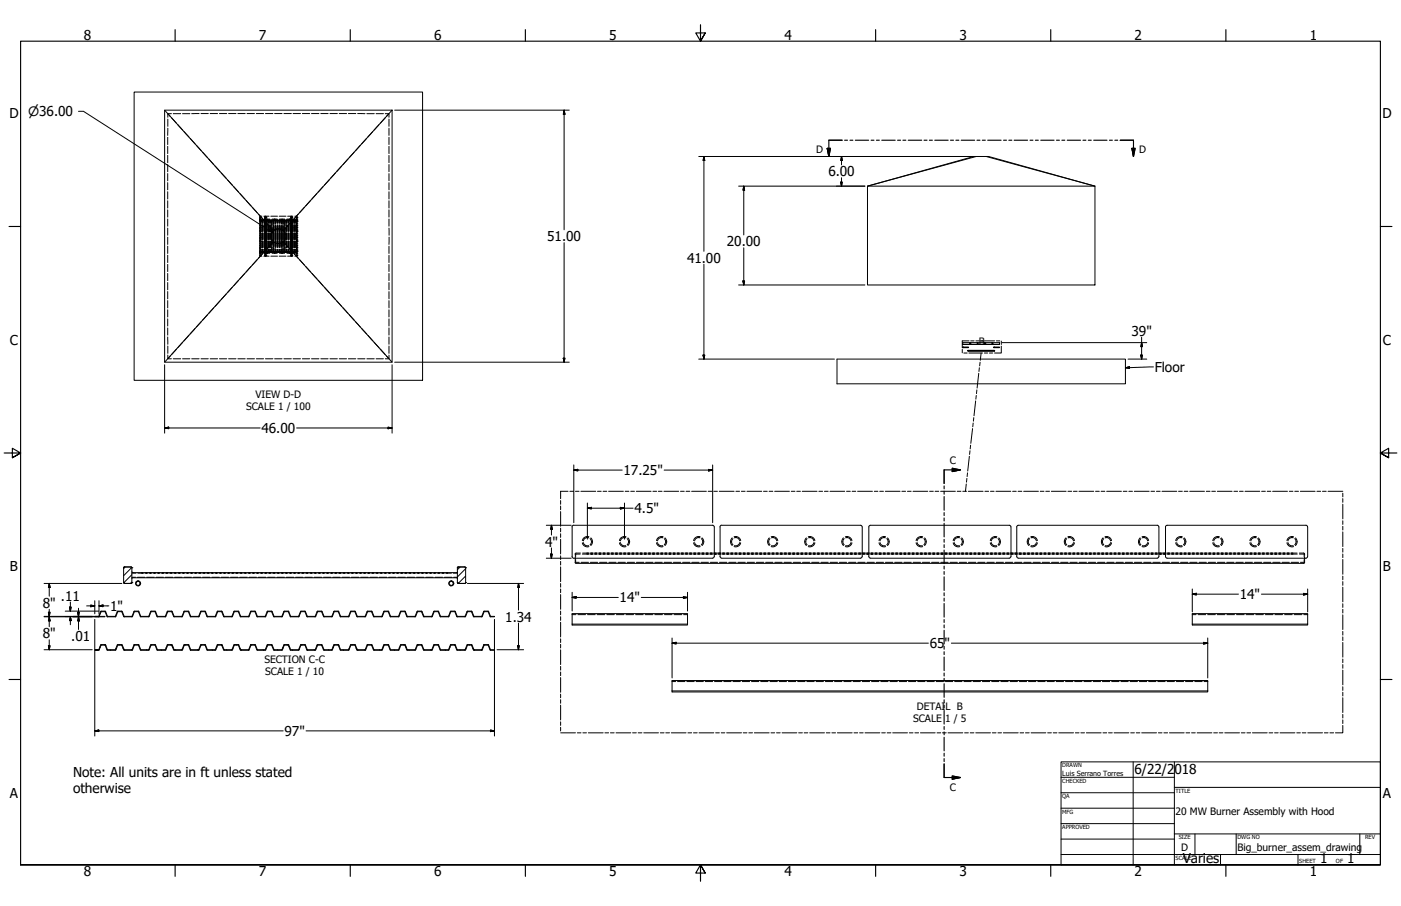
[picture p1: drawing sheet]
<svg xmlns="http://www.w3.org/2000/svg" width="864mm" height="559mm" viewBox="0 0 864 559" stroke-linecap="round" stroke-linejoin="round" font-family="sans-serif">
<defs><g id="words">
<g font-size="8.4">
<text x="52" y="24">8</text>
<text x="160" y="24">7</text>
<text x="268" y="24">6</text>
<text x="376" y="24">5</text>
<text x="483" y="24">4</text>
<text x="591" y="24">3</text>
<text x="699" y="24">2</text>
<text x="807" y="24">1</text>
<text x="6" y="73">D</text>
<text x="852" y="73">D</text>
<text x="511" y="109">6.00</text>
<text x="337" y="149">51.00</text>
<text x="448" y="152">20.00</text>
<text x="423" y="162">41.00</text>
<text x="697" y="207">39&quot;</text>
<text x="6" y="213">C</text>
<text x="852" y="213">C</text>
<text x="712" y="229">Floor</text>
<text x="161" y="267">46.00</text>
<text x="384" y="293">17.25&quot;</text>
<text x="391" y="316">4.5&quot;</text>
<text x="336" y="337">4&quot;</text>
<text x="6" y="352">B</text>
<text x="852" y="352">B</text>
<text x="38" y="371">.11</text>
<text x="382" y="372">14&quot;</text>
<text x="764" y="370">14&quot;</text>
<text x="26" y="375">8&quot;</text>
<text x="68" y="377">1&quot;</text>
<text x="311" y="383">1.34</text>
<text x="26" y="394">8&quot;</text>
<text x="44" y="395">.01</text>
<text x="573" y="400">65&quot;</text>
<text x="175" y="454">97&quot;</text>
<text x="45" y="479">Note: All units are in ft unless stated</text>
<text x="699" y="477">6/22/2</text>
<text x="724" y="477">018</text>
<text x="6" y="492">A</text>
<text x="45" y="489">otherwise</text>
<text x="852" y="492">A</text>
<text x="729" y="533">Varies</text>
<text x="814" y="533">1</text>
<text x="830" y="533">1</text>
<text x="52" y="541">8</text>
<text x="160" y="541">7</text>
<text x="268" y="541">6</text>
<text x="376" y="541">5</text>
<text x="483" y="541">4</text>
<text x="591" y="541">3</text>
<text x="699" y="541">2</text>
<text x="807" y="541">1</text>
</g>
<text font-size="8" x="17" y="72">⌀36.00</text>
<g font-size="6.3">
<text x="503" y="95">D</text>
<text x="702" y="95">D</text>
<text x="603" y="213">B</text>
<text x="158" y="246">VIEW D-D</text>
<text x="152" y="253">SCALE 1 / 100</text>
<text x="585" y="286">C</text>
<text x="163" y="409">SECTION C-C</text>
<text x="163" y="416">SCALE 1 / 10</text>
<text x="565" y="438">DETAIL B</text>
<text x="563" y="445">SCALE</text>
<text x="583" y="445">1 / 5</text>
<text x="585" y="488">C</text>
<text x="725" y="503">20 MW Burner Assembly with Hood</text>
<text x="728" y="525">D</text>
<text x="763" y="525">Big_burner_assem_drawing</text>
</g>
<text font-size="4.4" x="655" y="479">Luis Serrano Torres</text>
<g font-size="3.5">
<text x="655" y="473">DRAWN</text>
<text x="655" y="483">CHECKED</text>
<text x="725" y="489">TITLE</text>
<text x="655" y="492">QA</text>
<text x="655" y="502">MFG</text>
<text x="655" y="511">APPROVED</text>
<text x="727" y="518">SIZE</text>
<text x="763" y="518">DWG NO</text>
<text x="841" y="518">REV</text>
<text x="725" y="530">SCALE</text>
<text x="801" y="533">SHEET</text>
<text x="824" y="533">OF</text>
</g>
</g></defs>
<!-- layer: Hatch (ANSI) -->
<g fill="none" stroke="#000" stroke-width=".62">
<path d="M77 350l-1 1M81 350l-5 5M81 359l-1 1M81 354l-5 5M84 359h.1M279 359h.1M284 350l-2 1M287 355l-5 5M287 351l-5 5M85 361h.1M278 361h.1M62 399h.1"/>
<path d="M65 398h.1M71 400h1M74 398h.1M76 400h.1M83 398h.1M93 399h.1M102 399l1 1M105 398h.1M106 399h1M114 398h.1M124 398h.1M133 399h1"/>
<path d="M136 398h1M143 400h1M145 398h1M148 400h.1M154 398h1M164 399h1M174 399v1M177 398h.1M178 399h1M186 398h.1M195 398h1M205 399h.1"/>
<path d="M208 398h1M215 400h.1M217 398h1M220 400h.1M226 398h1M236 399h.1M246 399v1M249 398h.1M250 399h1M258 398h.1M267 398h.1M277 399h.1"/>
<path d="M280 398h1M287 400h.1M289 398h.1M291 400h1M298 398h.1M59 401h.1M68 401h.1M77 401h.1M81 401h1M90 401h1M99 401h1M108 401h1"/>
<path d="M112 400l1 1M117 401h.1M122 401h.1M131 401h.1M140 401h.1M149 401h.1M153 401h.1M162 401h.1M171 401h.1M180 401h.1M184 400v1M189 401h.1"/>
<path d="M194 401h.1M203 401h.1M212 401h.1M220 401h1M225 401h.1M234 401h.1M243 401h.1M252 401h.1M256 400v1M265 401h1M274 401h1M283 401h1"/>
<path d="M292 401h1M297 401h.1"/>
</g>
<!-- layer: Visible (ANSI) -->
<g fill="none" stroke="#000" stroke-width=".62">
<path d="M83 57h177v178h-177zM101 68h141v155h-141zM101 68l68 74a5 5 0 0 0 0 7M242 68l-67 74M602 97l-67 18 65-18h9l66 18-67-18M535 115h140v61h-140zM167 144v4M168 143v5M169 149l-68 74M169 149a5 5 0 0 0 6 0M169 142v7M170 142v8"/>
<path d="M170 141v9M171 141v9M172 141v9M173 141v9M173 142v8M174 142v7M175 142v7M175 149l67 74M175 142a5 5 0 0 0-6 0v7M175 142a5 5 0 0 1 0 7M175 143v5M176 144v4"/>
<path d="M593 212h1M593 214h4M593 214h4zM594 212h22M594 212h.1M597 216h16M597 216h16zM598 211h-4l-1 1M598 211h.1M598 211v1M598 212h.1M598 211h4"/>
<path d="M602 211h.1M602 212h.1M602 211v1M602 212h1M603 212h.1M603 211v1M603 211h.1M603 211h4M607 211h.1M607 212h.1M607 211v1M607 211h5"/>
<path d="M612 211h.1M612 212h.1M612 211v1M612 211h4M613 214h3M613 214h3zM616 212h.1M616 211h.1M616 211v1M516 221h178v16h-178zM440 325l-1-1h-86v1v18l1 1h85l1-1M440 325v18"/>
<path d="M444 324h87v1v19h-1h-86v-1zM536 324h87v1v19h-1h-86v-1zM627 324h87v1v19h-1h-86v-1zM719 324h86l1 1v19h-1h-86l-1-1zM76 359l1 1M76 350v9M77 350h-1M77 360h4M77 350h4M81 350h.1M81 350v9v1M81 353h1h199h1"/>
<path d="M81 359v1M82 356h199l1 1M82 356l-1 1M282 359v1M282 350v9M282 350h.1M282 360h5M282 350h5M287 350h.1M287 359v1M287 350v9M355 344v3h449v-3"/>
<path d="M440 341h4M444 341h.1M531 341h5M623 341h4M714 341h4M62 377l-1 3h-3h3M62 377h3l1 3M65 377l1 3M65 377h-3l-1 3M83 377l-1 3M83 377l-2 3M83 377h2l2 3h5l1-3h3l1 3"/>
<path d="M83 377h3l1 3M96 377l1 3M96 377h-3l-1 3M114 377l-1 3M114 377l-2 3M114 377h2l2 3h5l1-3h2l2 3M114 377h2l2 3M127 377l1 3M127 377h-3l-2 3M144 377l-1 3M145 377h2l1 3h5l2-3h2M145 377h2l1 3"/>
<path d="M157 377h-3l-1 3M157 377l2 3M157 377h1M175 377l-1 3M175 377h3l1 3h5l2-3h2M175 377h3l1 3M188 377h-3l-1 3M188 377l2 3M188 377h.1M188 377l1 3M206 377l-1 3M206 377h2l2 3h5l1-3h3"/>
<path d="M206 377h3l1 3M219 377h-3l-1 3M219 377l1 3M219 377h.1M237 377l-1 3M237 377l-2 3M237 377h2l2 3h5l1-3h2M237 377h3l1 3M249 377h-2l-1 3M250 377l1 3M250 377h.1M267 377l-1 3"/>
<path d="M268 377l-1 3M268 377h-1M268 377h2l2 3h5l1-3h2M268 377h2l2 3M280 377h-2l-2 3M280 377l1 3M280 377h1M281 377l1 3M298 377l-1 3M298 377h.1M299 377h2l1 3h3h-3M299 377h2l1 3"/>
<path d="M61 380h.1M62 398h3l1 3M65 398l1 3M65 398h-3l-1 3h-3h3l1-3M66 380h.1M77 380l-2-3h-2l-2 3h-5M77 380h.1M77 380h4M81 380h.1M82 380h-6l-1-3h-2l-2 3h-5M83 398l-1 3M83 398l-2 3h-4l-2-3h-2l-2 3h-5"/>
<path d="M83 398h3l1 3h5l1-3h3M83 398h2l2 3h5l1-3h3l1 3M87 380h.1M87 380h5M92 380h.1M96 398l1 3M97 380h.1M107 380l-1-3h-3l-1 3h-5M107 380h.1M107 380h5M112 380h.1M112 380h-5l-1-3h-3l-1 3h-5"/>
<path d="M114 398l-1 3M114 398l-2 3h-5l-1-3h-3l-1 3h-5M114 398h2l2 3h4l2-3h3M114 398h2l2 3h5l1-3h2l2 3M118 380h.1M118 380h4M122 380h.1M127 398l1 3M128 380h.1M138 380l-1-3h-3l-1 3h-5M138 380h.1M138 380h5"/>
<path d="M143 380h.1M143 380h-5l-1-3h-3l-1 3h-5M144 398l-1 3M144 398l-1 3h-5l-1-3h-3l-1 3h-5M145 398h2l1 3h5l1-3h3M145 398h2l1 3h5l2-3h2M148 380h.1M148 380h5M153 380h.1M157 398l2 3M157 398h1M159 380h.1"/>
<path d="M169 380l-1-3h-3l-2 3h-4M169 380h.1M169 380h5M174 380h.1M174 380h-5l-2-3h-2l-1 3h-5M175 398l-1 3M175 398l-1 3h-5l-1-3h-3l-2 3h-4M175 398h3l1 3h5l1-3h3M175 398h3l1 3h5l2-3h2M179 380h.1M179 380h5M184 380h.1"/>
<path d="M188 398l2 3M188 398h.1M189 380h1M200 380l-2-3h-2l-2 3h-5M200 380h.1M200 380h5M205 380h.1M205 380h-5l-2-3h-2l-2 3h-5M206 398l-1 3M206 398l-1 3h-5l-2-3h-2l-2 3h-5M206 398h3l1 3h5l1-3h3M206 398h2l2 3h5l1-3h3"/>
<path d="M210 380h.1M210 380h5M215 380h.1M219 398l1 3M219 398h.1M220 380h.1M220 380h5l2-3h2l1 3h5M231 380l-2-3h-2l-2 3h-5M231 380h.1M231 380h4M235 380h.1M236 380h-1"/>
<path d="M237 398l-1 3M237 398l-2 3M237 398h3l1 3h5l1-3h2M237 398h2l2 3h5l1-3h2M241 380h.1M241 380h5M246 380h.1M250 398l1 3M250 398h.1M251 380h.1M251 380h5l1-3h3l1 3h5M251 380h5"/>
<path d="M256 380h.1M256 380l1-3h3l1 3M261 380h.1M261 380h5M266 380h.1M267 398l-1 3M268 398l-1 3M268 398h-1M268 398h2l2 3h4l2-3h2M268 398h2l2 3h5l1-3h2M272 380h.1M272 380h4"/>
<path d="M276 380h.1M280 398l1 3M280 398h1M281 398l1 3M282 380h.1M282 380h5l1-3h3l1 3h5M282 380h5M287 380h.1M287 380l1-3h3l1 3M292 380h.1M292 380h5M297 380h.1"/>
<path d="M298 398l-1 3M298 398h.1M299 398h2l1 3h3h-3l-1-3h-2M302 380h.1M353 385v-7h71v7h-71v1h71v-1M735 385v-7h71v7h-71v1h71v-1M82 401h-6l-1-3h-2l-2 3h-5M112 401h-5l-1-3h-3l-1 3h-5M143 401h-5l-1-3h-3l-1 3h-5M174 401h-5l-2-3h-2l-1 3h-5M205 401h-5l-2-3h-2l-2 3h-5M220 401h5l2-3h2l2 3h4"/>
<path d="M220 401h5l2-3h2l1 3h5M236 401h-1M251 401h.1M251 401h5l1-3h3l1 3h5M256 401h-5M256 401l1-3h3l1 3h5M266 401h.1M282 401h.1M282 401h5l1-3h3l1 3h5M287 401h-5M287 401l1-3h3l1 3M292 401h5"/>
<path d="M297 401h.1M414 426v-6h330v6h-330v1h330v-1"/>
<circle cx="85" cy="360" r="1.6"/>
<circle cx="85" cy="360" r="1.2"/>
<circle cx="278" cy="360" r="1.6"/>
<circle cx="278" cy="360" r="1.2"/>
</g>
<g fill="#000">
<circle cx="168" cy="147" r=".3"/>
<circle cx="168" cy="145" r=".3"/>
<circle cx="168" cy="144" r=".3"/>
<circle cx="168" cy="148" r=".3"/>
<circle cx="168" cy="146" r=".3"/>
<circle cx="169" cy="149" r=".3"/>
<circle cx="169" cy="147" r=".3"/>
<circle cx="169" cy="146" r=".3"/>
<circle cx="169" cy="142" r=".3"/>
<circle cx="169" cy="148" r=".3"/>
<circle cx="169" cy="145" r=".3"/>
<circle cx="169" cy="144" r=".3"/>
<circle cx="169" cy="143" r=".3"/>
<circle cx="170" cy="143" r=".3"/>
<circle cx="170" cy="145" r=".3"/>
<circle cx="170" cy="150" r=".3"/>
<circle cx="170" cy="144" r=".3"/>
<circle cx="170" cy="146" r=".3"/>
<circle cx="170" cy="147" r=".3"/>
<circle cx="170" cy="148" r=".3"/>
<circle cx="170" cy="149" r=".3"/>
<circle cx="170" cy="142" r=".3"/>
<circle cx="171" cy="147" r=".3"/>
<circle cx="171" cy="143" r=".3"/>
<circle cx="171" cy="144" r=".3"/>
<circle cx="171" cy="145" r=".3"/>
<circle cx="171" cy="146" r=".3"/>
<circle cx="171" cy="148" r=".3"/>
<circle cx="171" cy="141" r=".3"/>
<circle cx="171" cy="142" r=".3"/>
<circle cx="171" cy="149" r=".3"/>
<circle cx="171" cy="150" r=".3"/>
<circle cx="172" cy="142" r=".3"/>
<circle cx="172" cy="145" r=".3"/>
<circle cx="172" cy="147" r=".3"/>
<circle cx="172" cy="146" r=".3"/>
<circle cx="172" cy="148" r=".3"/>
<circle cx="172" cy="149" r=".3"/>
<circle cx="172" cy="143" r=".3"/>
<circle cx="172" cy="144" r=".3"/>
<circle cx="172" cy="150" r=".3"/>
<circle cx="172" cy="141" r=".3"/>
<circle cx="173" cy="149" r=".3"/>
<circle cx="173" cy="145" r=".3"/>
<circle cx="173" cy="146" r=".3"/>
<circle cx="173" cy="148" r=".3"/>
<circle cx="173" cy="142" r=".3"/>
<circle cx="173" cy="143" r=".3"/>
<circle cx="173" cy="144" r=".3"/>
<circle cx="173" cy="147" r=".3"/>
<circle cx="173" cy="150" r=".3"/>
<circle cx="174" cy="145" r=".3"/>
<circle cx="174" cy="148" r=".3"/>
<circle cx="174" cy="147" r=".3"/>
<circle cx="174" cy="149" r=".3"/>
<circle cx="174" cy="146" r=".3"/>
<circle cx="174" cy="144" r=".3"/>
<circle cx="174" cy="143" r=".3"/>
<circle cx="174" cy="142" r=".3"/>
<circle cx="176" cy="146" r=".3"/>
<circle cx="176" cy="147" r=".3"/>
<circle cx="176" cy="145" r=".3"/>
<circle cx="176" cy="148" r=".3"/>
<circle cx="176" cy="144" r=".3"/>
<circle cx="593" cy="214" r=".3"/>
<circle cx="597" cy="216" r=".3"/>
<circle cx="598" cy="212" r=".3"/>
<circle cx="602" cy="212" r=".3"/>
<circle cx="603" cy="212" r=".3"/>
<circle cx="607" cy="212" r=".3"/>
<circle cx="612" cy="212" r=".3"/>
<circle cx="613" cy="214" r=".3"/>
<circle cx="76" cy="359" r=".3"/>
<circle cx="76" cy="350" r=".3"/>
<circle cx="81" cy="359" r=".3"/>
<circle cx="81" cy="350" r=".3"/>
<circle cx="282" cy="359" r=".3"/>
<circle cx="282" cy="350" r=".3"/>
<circle cx="287" cy="359" r=".3"/>
<circle cx="287" cy="350" r=".3"/>
</g>
<!-- layer: Hidden (ANSI) -->
<g fill="#000">
<circle cx="160" cy="134" r=".2"/>
<circle cx="160" cy="135" r=".2"/>
<circle cx="160" cy="136" r=".2"/>
<circle cx="160" cy="137" r=".2"/>
<circle cx="160" cy="140" r=".2"/>
<circle cx="160" cy="138" r=".2"/>
<circle cx="160" cy="139" r=".2"/>
<circle cx="161" cy="136" r=".2"/>
<circle cx="161" cy="139" r=".2"/>
<circle cx="161" cy="137" r=".2"/>
<circle cx="161" cy="140" r=".2"/>
<circle cx="161" cy="138" r=".2"/>
<circle cx="162" cy="136" r=".2"/>
<circle cx="162" cy="139" r=".2"/>
<circle cx="162" cy="140" r=".2"/>
<circle cx="162" cy="138" r=".2"/>
<circle cx="162" cy="137" r=".2"/>
<circle cx="163" cy="136" r=".2"/>
<circle cx="163" cy="138" r=".2"/>
<circle cx="163" cy="140" r=".2"/>
<circle cx="163" cy="137" r=".2"/>
<circle cx="163" cy="139" r=".2"/>
<circle cx="163" cy="135" r=".2"/>
<circle cx="163" cy="134" r=".2"/>
<circle cx="164" cy="134" r=".2"/>
<circle cx="164" cy="136" r=".2"/>
<circle cx="164" cy="137" r=".2"/>
<circle cx="164" cy="135" r=".2"/>
<circle cx="164" cy="138" r=".2"/>
<circle cx="164" cy="140" r=".2"/>
<circle cx="164" cy="139" r=".2"/>
<circle cx="165" cy="135" r=".2"/>
<circle cx="165" cy="136" r=".2"/>
<circle cx="165" cy="139" r=".2"/>
<circle cx="165" cy="138" r=".2"/>
<circle cx="165" cy="140" r=".2"/>
<circle cx="165" cy="137" r=".2"/>
<circle cx="166" cy="136" r=".2"/>
<circle cx="166" cy="139" r=".2"/>
<circle cx="166" cy="138" r=".2"/>
<circle cx="166" cy="137" r=".2"/>
<circle cx="166" cy="140" r=".2"/>
<circle cx="167" cy="136" r=".2"/>
<circle cx="168" cy="139" r=".2"/>
<circle cx="168" cy="138" r=".2"/>
<circle cx="168" cy="137" r=".2"/>
<circle cx="168" cy="140" r=".2"/>
<circle cx="168" cy="136" r=".2"/>
<circle cx="169" cy="136" r=".2"/>
<circle cx="169" cy="137" r=".2"/>
<circle cx="169" cy="139" r=".2"/>
<circle cx="169" cy="138" r=".2"/>
<circle cx="169" cy="140" r=".2"/>
<circle cx="169" cy="135" r=".2"/>
<circle cx="170" cy="136" r=".2"/>
<circle cx="170" cy="137" r=".2"/>
<circle cx="170" cy="139" r=".2"/>
<circle cx="170" cy="140" r=".2"/>
<circle cx="170" cy="138" r=".2"/>
<circle cx="171" cy="136" r=".2"/>
<circle cx="171" cy="137" r=".2"/>
<circle cx="171" cy="138" r=".2"/>
<circle cx="171" cy="139" r=".2"/>
<circle cx="171" cy="140" r=".2"/>
<circle cx="172" cy="136" r=".2"/>
<circle cx="172" cy="137" r=".2"/>
<circle cx="172" cy="140" r=".2"/>
<circle cx="172" cy="138" r=".2"/>
<circle cx="172" cy="139" r=".2"/>
<circle cx="173" cy="136" r=".2"/>
<circle cx="173" cy="137" r=".2"/>
<circle cx="173" cy="140" r=".2"/>
<circle cx="173" cy="138" r=".2"/>
<circle cx="173" cy="139" r=".2"/>
<circle cx="174" cy="136" r=".2"/>
<circle cx="174" cy="135" r=".2"/>
<circle cx="174" cy="139" r=".2"/>
<circle cx="174" cy="138" r=".2"/>
<circle cx="174" cy="140" r=".2"/>
<circle cx="174" cy="137" r=".2"/>
<circle cx="175" cy="136" r=".2"/>
<circle cx="176" cy="139" r=".2"/>
<circle cx="176" cy="140" r=".2"/>
<circle cx="176" cy="137" r=".2"/>
<circle cx="176" cy="136" r=".2"/>
<circle cx="176" cy="138" r=".2"/>
<circle cx="177" cy="136" r=".2"/>
<circle cx="177" cy="137" r=".2"/>
<circle cx="177" cy="140" r=".2"/>
<circle cx="177" cy="139" r=".2"/>
<circle cx="177" cy="138" r=".2"/>
<circle cx="178" cy="136" r=".2"/>
<circle cx="178" cy="140" r=".2"/>
<circle cx="178" cy="139" r=".2"/>
<circle cx="178" cy="138" r=".2"/>
<circle cx="178" cy="137" r=".2"/>
<circle cx="178" cy="135" r=".2"/>
<circle cx="179" cy="135" r=".2"/>
<circle cx="179" cy="136" r=".2"/>
<circle cx="179" cy="139" r=".2"/>
<circle cx="179" cy="137" r=".2"/>
<circle cx="179" cy="138" r=".2"/>
<circle cx="179" cy="140" r=".2"/>
<circle cx="179" cy="134" r=".2"/>
<circle cx="180" cy="136" r=".2"/>
<circle cx="180" cy="137" r=".2"/>
<circle cx="180" cy="138" r=".2"/>
<circle cx="180" cy="134" r=".2"/>
<circle cx="180" cy="135" r=".2"/>
<circle cx="180" cy="139" r=".2"/>
<circle cx="180" cy="140" r=".2"/>
<circle cx="181" cy="136" r=".2"/>
<circle cx="181" cy="138" r=".2"/>
<circle cx="181" cy="139" r=".2"/>
<circle cx="181" cy="137" r=".2"/>
<circle cx="181" cy="140" r=".2"/>
<circle cx="182" cy="136" r=".2"/>
<circle cx="182" cy="139" r=".2"/>
<circle cx="182" cy="137" r=".2"/>
<circle cx="182" cy="138" r=".2"/>
<circle cx="182" cy="140" r=".2"/>
<circle cx="183" cy="136" r=".2"/>
<circle cx="183" cy="135" r=".2"/>
<circle cx="183" cy="137" r=".2"/>
<circle cx="183" cy="139" r=".2"/>
<circle cx="183" cy="134" r=".2"/>
<circle cx="183" cy="138" r=".2"/>
<circle cx="183" cy="140" r=".2"/>
<circle cx="160" cy="149" r=".2"/>
<circle cx="160" cy="157" r=".2"/>
<circle cx="160" cy="156" r=".2"/>
<circle cx="160" cy="141" r=".2"/>
<circle cx="160" cy="143" r=".2"/>
<circle cx="160" cy="145" r=".2"/>
<circle cx="160" cy="147" r=".2"/>
<circle cx="160" cy="148" r=".2"/>
<circle cx="160" cy="150" r=".2"/>
<circle cx="160" cy="152" r=".2"/>
<circle cx="160" cy="153" r=".2"/>
<circle cx="160" cy="154" r=".2"/>
<circle cx="160" cy="155" r=".2"/>
<circle cx="160" cy="142" r=".2"/>
<circle cx="160" cy="144" r=".2"/>
<circle cx="160" cy="146" r=".2"/>
<circle cx="160" cy="151" r=".2"/>
<circle cx="160" cy="158" r=".2"/>
<circle cx="161" cy="156" r=".2"/>
<circle cx="161" cy="153" r=".2"/>
<circle cx="161" cy="154" r=".2"/>
<circle cx="161" cy="155" r=".2"/>
<circle cx="161" cy="144" r=".2"/>
<circle cx="161" cy="142" r=".2"/>
<circle cx="161" cy="143" r=".2"/>
<circle cx="161" cy="145" r=".2"/>
<circle cx="161" cy="147" r=".2"/>
<circle cx="161" cy="148" r=".2"/>
<circle cx="161" cy="149" r=".2"/>
<circle cx="161" cy="150" r=".2"/>
<circle cx="161" cy="151" r=".2"/>
<circle cx="161" cy="152" r=".2"/>
<circle cx="161" cy="141" r=".2"/>
<circle cx="161" cy="146" r=".2"/>
<circle cx="162" cy="156" r=".2"/>
<circle cx="162" cy="143" r=".2"/>
<circle cx="162" cy="144" r=".2"/>
<circle cx="162" cy="155" r=".2"/>
<circle cx="162" cy="142" r=".2"/>
<circle cx="162" cy="145" r=".2"/>
<circle cx="162" cy="148" r=".2"/>
<circle cx="162" cy="149" r=".2"/>
<circle cx="162" cy="150" r=".2"/>
<circle cx="162" cy="151" r=".2"/>
<circle cx="162" cy="153" r=".2"/>
<circle cx="162" cy="154" r=".2"/>
<circle cx="162" cy="141" r=".2"/>
<circle cx="162" cy="146" r=".2"/>
<circle cx="162" cy="147" r=".2"/>
<circle cx="162" cy="152" r=".2"/>
<circle cx="163" cy="156" r=".2"/>
<circle cx="163" cy="142" r=".2"/>
<circle cx="163" cy="141" r=".2"/>
<circle cx="163" cy="143" r=".2"/>
<circle cx="163" cy="144" r=".2"/>
<circle cx="163" cy="148" r=".2"/>
<circle cx="163" cy="152" r=".2"/>
<circle cx="163" cy="153" r=".2"/>
<circle cx="163" cy="154" r=".2"/>
<circle cx="163" cy="155" r=".2"/>
<circle cx="163" cy="145" r=".2"/>
<circle cx="163" cy="146" r=".2"/>
<circle cx="163" cy="147" r=".2"/>
<circle cx="163" cy="149" r=".2"/>
<circle cx="163" cy="150" r=".2"/>
<circle cx="163" cy="151" r=".2"/>
<circle cx="163" cy="157" r=".2"/>
<circle cx="163" cy="158" r=".2"/>
<circle cx="164" cy="141" r=".2"/>
<circle cx="164" cy="149" r=".2"/>
<circle cx="164" cy="156" r=".2"/>
<circle cx="164" cy="142" r=".2"/>
<circle cx="164" cy="143" r=".2"/>
<circle cx="164" cy="144" r=".2"/>
<circle cx="164" cy="145" r=".2"/>
<circle cx="164" cy="147" r=".2"/>
<circle cx="164" cy="148" r=".2"/>
<circle cx="164" cy="150" r=".2"/>
<circle cx="164" cy="152" r=".2"/>
<circle cx="164" cy="153" r=".2"/>
<circle cx="164" cy="154" r=".2"/>
<circle cx="164" cy="157" r=".2"/>
<circle cx="164" cy="158" r=".2"/>
<circle cx="164" cy="146" r=".2"/>
<circle cx="164" cy="151" r=".2"/>
<circle cx="164" cy="155" r=".2"/>
<circle cx="165" cy="156" r=".2"/>
<circle cx="165" cy="155" r=".2"/>
<circle cx="165" cy="153" r=".2"/>
<circle cx="165" cy="150" r=".2"/>
<circle cx="165" cy="149" r=".2"/>
<circle cx="165" cy="145" r=".2"/>
<circle cx="165" cy="143" r=".2"/>
<circle cx="165" cy="142" r=".2"/>
<circle cx="165" cy="141" r=".2"/>
<circle cx="165" cy="154" r=".2"/>
<circle cx="165" cy="152" r=".2"/>
<circle cx="165" cy="151" r=".2"/>
<circle cx="165" cy="148" r=".2"/>
<circle cx="165" cy="147" r=".2"/>
<circle cx="165" cy="146" r=".2"/>
<circle cx="165" cy="144" r=".2"/>
<circle cx="166" cy="156" r=".2"/>
<circle cx="166" cy="155" r=".2"/>
<circle cx="166" cy="154" r=".2"/>
<circle cx="166" cy="152" r=".2"/>
<circle cx="166" cy="149" r=".2"/>
<circle cx="166" cy="148" r=".2"/>
<circle cx="166" cy="147" r=".2"/>
<circle cx="166" cy="146" r=".2"/>
<circle cx="166" cy="144" r=".2"/>
<circle cx="166" cy="143" r=".2"/>
<circle cx="166" cy="153" r=".2"/>
<circle cx="166" cy="151" r=".2"/>
<circle cx="166" cy="150" r=".2"/>
<circle cx="166" cy="145" r=".2"/>
<circle cx="166" cy="142" r=".2"/>
<circle cx="166" cy="141" r=".2"/>
<circle cx="167" cy="156" r=".2"/>
<circle cx="168" cy="141" r=".2"/>
<circle cx="168" cy="155" r=".2"/>
<circle cx="168" cy="154" r=".2"/>
<circle cx="168" cy="153" r=".2"/>
<circle cx="168" cy="152" r=".2"/>
<circle cx="168" cy="150" r=".2"/>
<circle cx="168" cy="149" r=".2"/>
<circle cx="168" cy="148" r=".2"/>
<circle cx="168" cy="143" r=".2"/>
<circle cx="168" cy="142" r=".2"/>
<circle cx="168" cy="151" r=".2"/>
<circle cx="169" cy="156" r=".2"/>
<circle cx="169" cy="155" r=".2"/>
<circle cx="169" cy="153" r=".2"/>
<circle cx="169" cy="152" r=".2"/>
<circle cx="169" cy="150" r=".2"/>
<circle cx="169" cy="154" r=".2"/>
<circle cx="169" cy="151" r=".2"/>
<circle cx="169" cy="149" r=".2"/>
<circle cx="169" cy="142" r=".2"/>
<circle cx="169" cy="141" r=".2"/>
<circle cx="170" cy="156" r=".2"/>
<circle cx="170" cy="153" r=".2"/>
<circle cx="170" cy="151" r=".2"/>
<circle cx="170" cy="154" r=".2"/>
<circle cx="170" cy="155" r=".2"/>
<circle cx="170" cy="141" r=".2"/>
<circle cx="170" cy="150" r=".2"/>
<circle cx="170" cy="152" r=".2"/>
<circle cx="171" cy="156" r=".2"/>
<circle cx="171" cy="155" r=".2"/>
<circle cx="171" cy="154" r=".2"/>
<circle cx="171" cy="152" r=".2"/>
<circle cx="171" cy="141" r=".2"/>
<circle cx="171" cy="150" r=".2"/>
<circle cx="171" cy="151" r=".2"/>
<circle cx="171" cy="153" r=".2"/>
<circle cx="172" cy="156" r=".2"/>
<circle cx="172" cy="154" r=".2"/>
<circle cx="172" cy="155" r=".2"/>
<circle cx="172" cy="141" r=".2"/>
<circle cx="172" cy="150" r=".2"/>
<circle cx="172" cy="151" r=".2"/>
<circle cx="172" cy="152" r=".2"/>
<circle cx="172" cy="153" r=".2"/>
<circle cx="173" cy="156" r=".2"/>
<circle cx="173" cy="154" r=".2"/>
<circle cx="173" cy="152" r=".2"/>
<circle cx="173" cy="153" r=".2"/>
<circle cx="173" cy="155" r=".2"/>
<circle cx="173" cy="141" r=".2"/>
<circle cx="173" cy="150" r=".2"/>
<circle cx="173" cy="151" r=".2"/>
<circle cx="174" cy="156" r=".2"/>
<circle cx="174" cy="155" r=".2"/>
<circle cx="174" cy="154" r=".2"/>
<circle cx="174" cy="152" r=".2"/>
<circle cx="174" cy="153" r=".2"/>
<circle cx="174" cy="150" r=".2"/>
<circle cx="174" cy="149" r=".2"/>
<circle cx="174" cy="141" r=".2"/>
<circle cx="174" cy="142" r=".2"/>
<circle cx="174" cy="151" r=".2"/>
<circle cx="175" cy="156" r=".2"/>
<circle cx="176" cy="150" r=".2"/>
<circle cx="176" cy="155" r=".2"/>
<circle cx="176" cy="154" r=".2"/>
<circle cx="176" cy="153" r=".2"/>
<circle cx="176" cy="152" r=".2"/>
<circle cx="176" cy="149" r=".2"/>
<circle cx="176" cy="148" r=".2"/>
<circle cx="176" cy="143" r=".2"/>
<circle cx="176" cy="142" r=".2"/>
<circle cx="176" cy="141" r=".2"/>
<circle cx="176" cy="151" r=".2"/>
<circle cx="177" cy="156" r=".2"/>
<circle cx="177" cy="148" r=".2"/>
<circle cx="177" cy="155" r=".2"/>
<circle cx="177" cy="154" r=".2"/>
<circle cx="177" cy="152" r=".2"/>
<circle cx="177" cy="151" r=".2"/>
<circle cx="177" cy="145" r=".2"/>
<circle cx="177" cy="142" r=".2"/>
<circle cx="177" cy="141" r=".2"/>
<circle cx="177" cy="153" r=".2"/>
<circle cx="177" cy="150" r=".2"/>
<circle cx="177" cy="149" r=".2"/>
<circle cx="177" cy="147" r=".2"/>
<circle cx="177" cy="146" r=".2"/>
<circle cx="177" cy="144" r=".2"/>
<circle cx="177" cy="143" r=".2"/>
<circle cx="178" cy="156" r=".2"/>
<circle cx="178" cy="155" r=".2"/>
<circle cx="178" cy="153" r=".2"/>
<circle cx="178" cy="150" r=".2"/>
<circle cx="178" cy="149" r=".2"/>
<circle cx="178" cy="154" r=".2"/>
<circle cx="178" cy="147" r=".2"/>
<circle cx="178" cy="145" r=".2"/>
<circle cx="178" cy="144" r=".2"/>
<circle cx="178" cy="143" r=".2"/>
<circle cx="178" cy="142" r=".2"/>
<circle cx="178" cy="152" r=".2"/>
<circle cx="178" cy="151" r=".2"/>
<circle cx="178" cy="148" r=".2"/>
<circle cx="178" cy="146" r=".2"/>
<circle cx="178" cy="141" r=".2"/>
<circle cx="179" cy="156" r=".2"/>
<circle cx="179" cy="142" r=".2"/>
<circle cx="179" cy="143" r=".2"/>
<circle cx="179" cy="145" r=".2"/>
<circle cx="179" cy="146" r=".2"/>
<circle cx="179" cy="148" r=".2"/>
<circle cx="179" cy="149" r=".2"/>
<circle cx="179" cy="150" r=".2"/>
<circle cx="179" cy="151" r=".2"/>
<circle cx="179" cy="152" r=".2"/>
<circle cx="179" cy="154" r=".2"/>
<circle cx="179" cy="155" r=".2"/>
<circle cx="179" cy="141" r=".2"/>
<circle cx="179" cy="144" r=".2"/>
<circle cx="179" cy="147" r=".2"/>
<circle cx="179" cy="153" r=".2"/>
<circle cx="179" cy="157" r=".2"/>
<circle cx="179" cy="158" r=".2"/>
<circle cx="180" cy="145" r=".2"/>
<circle cx="180" cy="146" r=".2"/>
<circle cx="180" cy="155" r=".2"/>
<circle cx="180" cy="157" r=".2"/>
<circle cx="180" cy="142" r=".2"/>
<circle cx="180" cy="143" r=".2"/>
<circle cx="180" cy="144" r=".2"/>
<circle cx="180" cy="148" r=".2"/>
<circle cx="180" cy="149" r=".2"/>
<circle cx="180" cy="150" r=".2"/>
<circle cx="180" cy="151" r=".2"/>
<circle cx="180" cy="152" r=".2"/>
<circle cx="180" cy="153" r=".2"/>
<circle cx="180" cy="154" r=".2"/>
<circle cx="180" cy="158" r=".2"/>
<circle cx="180" cy="141" r=".2"/>
<circle cx="180" cy="147" r=".2"/>
<circle cx="180" cy="156" r=".2"/>
<circle cx="181" cy="156" r=".2"/>
<circle cx="181" cy="141" r=".2"/>
<circle cx="181" cy="142" r=".2"/>
<circle cx="181" cy="143" r=".2"/>
<circle cx="181" cy="144" r=".2"/>
<circle cx="181" cy="145" r=".2"/>
<circle cx="181" cy="146" r=".2"/>
<circle cx="181" cy="148" r=".2"/>
<circle cx="181" cy="149" r=".2"/>
<circle cx="181" cy="150" r=".2"/>
<circle cx="181" cy="151" r=".2"/>
<circle cx="181" cy="152" r=".2"/>
<circle cx="181" cy="153" r=".2"/>
<circle cx="181" cy="154" r=".2"/>
<circle cx="181" cy="155" r=".2"/>
<circle cx="181" cy="147" r=".2"/>
<circle cx="182" cy="156" r=".2"/>
<circle cx="182" cy="146" r=".2"/>
<circle cx="182" cy="142" r=".2"/>
<circle cx="182" cy="144" r=".2"/>
<circle cx="182" cy="148" r=".2"/>
<circle cx="182" cy="152" r=".2"/>
<circle cx="182" cy="153" r=".2"/>
<circle cx="182" cy="154" r=".2"/>
<circle cx="182" cy="141" r=".2"/>
<circle cx="182" cy="143" r=".2"/>
<circle cx="182" cy="145" r=".2"/>
<circle cx="182" cy="147" r=".2"/>
<circle cx="182" cy="149" r=".2"/>
<circle cx="182" cy="150" r=".2"/>
<circle cx="182" cy="151" r=".2"/>
<circle cx="182" cy="155" r=".2"/>
<circle cx="183" cy="155" r=".2"/>
<circle cx="183" cy="156" r=".2"/>
<circle cx="183" cy="157" r=".2"/>
<circle cx="183" cy="142" r=".2"/>
<circle cx="183" cy="143" r=".2"/>
<circle cx="183" cy="144" r=".2"/>
<circle cx="183" cy="145" r=".2"/>
<circle cx="183" cy="146" r=".2"/>
<circle cx="183" cy="148" r=".2"/>
<circle cx="183" cy="150" r=".2"/>
<circle cx="183" cy="151" r=".2"/>
<circle cx="183" cy="152" r=".2"/>
<circle cx="183" cy="154" r=".2"/>
<circle cx="183" cy="158" r=".2"/>
<circle cx="183" cy="149" r=".2"/>
<circle cx="183" cy="153" r=".2"/>
<circle cx="183" cy="141" r=".2"/>
<circle cx="183" cy="147" r=".2"/>
</g>
<g fill="none" stroke="#000" stroke-width=".62">
<path d="M103 70v2M103 73v5M103 79v5M103 70h3M103 70l2 2M106 73l3 3M107 70h4M110 77l3 3M113 70h4M123 70h-5M124 70h4M130 70h4"/>
<path d="M135 70h5M141 70h4M147 70h4M152 70h5M158 70h4M164 70h4M169 70h5M175 70h5M181 70h4M186 70h5M192 70h5M198 70h4"/>
<path d="M203 70h5M209 70h5M215 70h4M220 70h5M226 70h5M232 70h4M234 77l-3 3M237 70h3v2M237 73l-3 3M240 79v5M240 73v5M240 70l-2 2"/>
<path d="M103 85v4M103 90v5M103 96v4M113 81l3 4M117 85l3 4M121 90l3 3M125 94l3 3M129 98l3 4M215 98l-4 4M218 94l-3 3M222 90l-3 3M226 85l-3 4"/>
<path d="M230 81l-3 4M240 96v4M240 90v5M240 85v4M103 101v5M103 107v5M103 118v5M103 113v4M133 102l3 4M136 107l3 3M140 111l3 3M144 115l3 3"/>
<path d="M148 119l3 4M195 119l-3 4M199 115l-3 3M203 111l-3 3M207 107l-3 3M211 102l-3 4M240 118v5M240 107v5M240 101v5M240 113v4M103 124v4M103 129v5"/>
<path d="M103 135v5M152 124l3 3M156 128l3 3M159 132l3 4M160 136h2v2M160 135h2M160 134h.1M160 135h.1M160 136h.1M160 137h.1M160 139h.1M160 140h.1"/>
<path d="M160 136h3M160 136h3h-3M161 136v2M161 139v4M161 136h.1M161 133h-1v25h1M162 136h.1M162 139v4M162 136v2M163 136h.1M163 133h3M163 136v2"/>
<path d="M163 139v4M163 135h2v1M163 136l3 4M163 134h.1M163 135h.1M163 137h.1M163 139h.1M163 140h.1M163 133v25M164 136h.1M164 136h4M164 134h.1"/>
<path d="M164 133v2M164 135h.1M164 137h.1M164 138h.1M164 139h.1M164 140h.1M164 136v1M164 136v2M164 139v4M165 136h.1M165 136h-2v2M165 136h1v2"/>
<path d="M165 136v2M165 139v4M166 136h.1M166 135h-1v1M166 139v4M167 136h.1M167 136v2M167 139v4M167 133h4M167 136v20M168 136h.1M168 135h1"/>
<path d="M169 136h.1M169 136v2M169 139v4M169 140v2M169 135h.1M169 136h-1v7M169 135v1M169 136h5M169 135h2M169 136h2v2M170 136h.1M170 136v2"/>
<path d="M170 139v4M171 136h.1M171 139v4M171 136v2M172 136h.1M172 136v2M172 139v4M172 133h4M172 135h2v1M172 139v2M173 136h.1M173 136v2"/>
<path d="M173 139v4M174 136h.1M174 136h-2v2M174 136h1v7M174 136v2M174 139v4M175 136h.1M175 136v2M175 139v4M175 136h4M175 135h-1v1M176 136h.1"/>
<path d="M176 136v20M177 136h.1M177 136v2M177 139v4M177 135h1M177 133h4M178 136h.1M178 136v2M178 139v4M178 135h.1M178 136h-1v2M178 135v1"/>
<path d="M179 136h.1M179 135h.1M179 135v1M179 135h1M179 136h1v2M179 136v2M179 139v4M179 134h.1M179 136h-4M179 137h.1M179 139h.1M179 140h.1"/>
<path d="M179 133v25M180 136h.1M180 134h.1M180 133v2M180 135h.1M180 137h.1M180 138h.1M180 139h.1M180 140h.1M180 136v1M180 136l-3 4M180 139v4"/>
<path d="M180 136v2M181 136h.1M181 136h2M181 136v2M181 139v4M181 135h2M182 136h.1M182 133h1v2M182 136v2M182 139v4M183 136v2M183 139v4"/>
<path d="M183 136h.1M183 136h-2v2M183 134h.1M183 135h.1M183 137h.1M183 138h.1M183 139h.1M183 140h.1M183 135v2M184 132l-3 4M188 128l-3 3M192 124l-4 3"/>
<path d="M240 135v5M240 129v5M240 124v4M103 141v4M103 146v5M103 152v4M103 157v5M160 156h2M160 141h.1M160 142h.1M160 143h.1M160 145h.1"/>
<path d="M160 146h.1M160 147h.1M160 148v1M160 148h.1M160 149h.1M160 149v1M160 151h.1M160 151v1M160 152h.1M160 153h.1M160 153v1M160 155h.1"/>
<path d="M160 154v1M160 157h.1M160 158h.1M160 155l3 1M160 155h3M160 155h3h-3M161 154v2M161 144v4M161 149v4M161 155h.1M162 155h.1M162 156h.1"/>
<path d="M162 144v4M162 149v4M162 154v2M162 156l-3 3M163 155h.1M163 158h3M163 154v2M163 144v4M163 149v4M163 156h2M163 156h.1M163 141h.1"/>
<path d="M163 142h.1M163 143h.1M163 145h.1M163 146h.1M163 147h.1M163 148v1M163 148h.1M163 149h.1M163 149v1M163 151h.1M163 151v1M163 152h.1"/>
<path d="M163 153h.1M163 153v1M163 154v1M163 157h.1M163 158h.1M164 155h.1M164 155h4M164 141h.1M164 142v2M164 142h.1M164 143h.1M164 144h.1"/>
<path d="M164 145h.1M164 146h.1M164 147h.1M164 147v1M164 148v2M164 148h.1M164 148v1M164 149h.1M164 149v1M164 150v3M164 151v1M164 153h.1"/>
<path d="M164 153v1M164 154v2h4M164 154v1M164 156v2M164 158h.1M164 144v1M164 145v1M164 146v1M164 154v2M164 144v4M164 149v4M165 155h.1"/>
<path d="M165 156h.1M165 156h1M165 154v2M165 144v4M165 149v4M166 155h.1M166 152l-3 3M166 156h.1M166 156h-1M166 144v4M166 149v4M166 154v2"/>
<path d="M167 155h.1M167 144v4M167 154v2M167 149v4M167 158h4M167 141l2 1M168 155h.1M168 156h1M168 144v4M168 156h.1M168 148v8M168 155h-4"/>
<path d="M169 149l-2 2M169 153v3M169 155h.1M169 144v4M169 149v4M169 154v2M169 149v3M169 156h.1M169 155h5M169 156h5M169 156h2M170 155h.1"/>
<path d="M170 153v3M170 144v4M170 149v4M170 154v2M171 155h.1M171 156h.1M171 144v4M171 149v4M171 154v2M172 155h.1M172 154v2M172 144v4"/>
<path d="M172 149v4M172 158h4M172 154v2h2M172 156h2M172 150v2M173 155h.1M173 154v2M173 144v4M173 149v4M173 153v3M174 155h.1M174 156h.1"/>
<path d="M174 156h1M174 153v3M174 144v4M174 149v4M175 155h.1M175 144v4M175 149v4M175 153v3M175 149l1 2M175 155h4M175 156h4M175 156h.1"/>
<path d="M175 156h-1M175 148v8M176 155h.1M176 141l-1 1M177 154v2M177 155h.1M177 144v4M177 149v4M177 154v2h1M177 156h1M177 152l3 3M177 158h4"/>
<path d="M178 155h.1M178 154v2M178 144v4M178 149v4M178 156h.1M179 156h.1M179 156h1M179 155h.1M179 154v2M179 144v4M179 149v4M179 141h.1"/>
<path d="M179 142h.1M179 143h.1M179 145h.1M179 146h.1M179 147h.1M179 148v1M179 148h.1M179 149h.1M179 149v1M179 151h.1M179 151v1M179 152h.1"/>
<path d="M179 153h.1M179 153v1M179 154v1M179 157h.1M179 158h.1M180 155h.1M180 141h.1M180 142v2M180 142h.1M180 143h.1M180 144h.1M180 145h.1"/>
<path d="M180 146h.1M180 147h.1M180 147v1M180 148v2M180 148h.1M180 148v1M180 149h.1M180 149v1M180 150v3M180 151v1M180 153h.1M180 153v1"/>
<path d="M180 154v2M180 154v1M180 156v2M180 158h.1M180 144v1M180 145v1M180 146v1M180 156h.1M180 144v4M180 149v4M181 155h.1M181 155h2"/>
<path d="M181 156l3 3M181 154v2M181 144v4M181 149v4M181 156h2M181 156h.1M182 155h.1M182 154v2M182 144v4M182 149v4M183 144v4M183 154v2"/>
<path d="M183 149v4M183 155l-2 1M183 156h.1M183 141h.1M183 142v2M183 142h.1M183 143h.1M183 144h.1M183 145h.1M183 146h.1M183 147h.1M183 147v1"/>
<path d="M183 148v2M183 148h.1M183 148v1M183 149h.1M183 149v1M183 150v3M183 151v1M183 153h.1M183 153v1M183 154v4h-1M183 154v1M183 155h.1"/>
<path d="M183 158h.1M183 144v1M183 145v1M183 146v1M240 157v5M240 152v4M240 141v4M240 146v5M103 163v5M103 169v4M103 180v4M103 174v5"/>
<path d="M143 177l-3 4M147 173l-3 3M151 169l-3 3M155 164l-3 4M159 160l-3 4M185 160l3 4M188 164l4 4M192 169l3 3M196 173l3 3M200 177l3 4M240 180v4M240 169v4"/>
<path d="M240 163v5M240 174v5M103 185v5M103 191v5M103 197v4M124 198l-3 4M128 194l-3 3M132 190l-3 3M136 186l-3 3M139 181l-3 4M204 181l3 4M208 186l3 3"/>
<path d="M211 190l4 3M215 194l3 3M219 198l3 4M240 197v4M240 191v5M240 185v5M103 202v5M103 208v4M103 213v5M103 219v2h3M105 220l-2 1M109 215l-3 4"/>
<path d="M113 211l-3 4M116 207l-3 3M120 203l-3 3M223 203l3 3M227 207l3 3M231 211l3 4M234 215l3 4M238 220l2 1M240 219v2h-3M240 213v5M240 208v4M240 202v5"/>
<path d="M107 221h4M113 221h4M118 221h5M124 221h4M130 221h4M135 221h5M141 221h4M147 221h4M152 221h5M158 221h4M164 221h4M169 221h5"/>
<path d="M175 221h5M181 221h4M186 221h5M192 221h5M198 221h4M203 221h5M209 221h5M215 221h4M220 221h5M226 221h5M232 221h4M359 335a3 3 0 0 0 4 2"/>
<path d="M360 335l1 1 2 1M362 331h.1M362 331v1M363 332h-1a2.4 2.4 0 0 0-2 2M363 331a3 3 0 0 0-4 2M364 332a2.4 2.4 0 0 1 0 4M364 332a3 3 0 0 1 0 4M382 335a3 3 0 0 0 4 2M382 335l2 1 2 1M385 331h.1M385 331v1M386 332h-1a2.4 2.4 0 0 0-3 2"/>
<path d="M386 331a3 3 0 0 0-4 2M387 332a2.4 2.4 0 0 1 0 4M387 332a3 3 0 0 1 0 4M405 335a3 3 0 0 0 4 2M405 335l2 1 2 1M407 331h.1M407 331v1M408 331h.1M408 331v1M409 332h-1a2.4 2.4 0 0 0-3 2M409 331a3 3 0 0 0-4 2M409 332h1a2.4 2.4 0 0 1-1 4"/>
<path d="M410 332a3 3 0 0 1 0 4M428 335a3 3 0 0 0 4 2M428 335l1 1 2 1M430 331h.1M430 331v1M431 331h.1M431 331v1M431 332a2.4 2.4 0 0 0-3 2M432 331a3 3 0 0 0-4 2M432 332h1a2.4 2.4 0 0 1-1 4M433 332a3 3 0 0 1 0 4M451 332a3 3 0 0 0 0 4"/>
<path d="M452 332l-1 2 1 2M453 331a3 3 0 0 1 4 2M453 332h2l1 2M453 331h.1M453 331v1M454 331h.1M454 331v1M456 335l-1 1-2 1M457 335l-1 1a3 3 0 0 1-3 1M474 332a3 3 0 0 0 0 4M475 332l-1 2 1 2M475 331a3 3 0 0 1 4 2"/>
<path d="M476 332h2l1 2M476 331h.1M476 331v1M477 331h.1M477 331v1M479 335l-1 1-2 1M479 335v1a3 3 0 0 1-4 1M497 332a3 3 0 0 0 0 4M498 332l-1 2 1 2M498 331a3 3 0 0 1 4 2M498 332h3l1 2M499 331h.1"/>
<path d="M499 331v1M500 331h.1M500 331v1M502 335l-1 1-3 1M502 335v1a3 3 0 0 1-4 1M520 332a3 3 0 0 0 0 4M520 332v2v2M521 331a3 3 0 0 1 4 2M521 332h2l2 2M522 331h.1M522 331v1M525 335l-2 1-2 1"/>
<path d="M525 335v1a3 3 0 0 1-4 1M542 335a3 3 0 0 0 4 2M542 335l2 1 2 1M545 331h.1M545 331v1M546 332h-1a2.4 2.4 0 0 0-3 2M546 331a3 3 0 0 0-4 2M547 332a2.4 2.4 0 0 1 0 4M547 332a3 3 0 0 1 0 4M565 335a3 3 0 0 0 4 2M565 335l2 1 2 1M567 331h.1"/>
<path d="M567 331v1M568 331h.1M568 331v1M569 332h-1a2.4 2.4 0 0 0-3 2M569 331a3 3 0 0 0-4 2M569 332h1a2.4 2.4 0 0 1-1 4M570 332a3 3 0 0 1 0 4M588 335a3 3 0 0 0 4 2M588 335l1 1 2 1M590 331h.1M590 331v1M591 331h.1"/>
<path d="M591 331v1M591 332a2.4 2.4 0 0 0-3 2M592 331a3 3 0 0 0-4 2M592 332h1a2.4 2.4 0 0 1-1 4M593 332a3 3 0 0 1 0 4M610 335a3 3 0 0 0 4 2M611 335l1 1 2 1M613 331h.1M613 331v1M614 331h.1M614 331v1M614 332a2.4 2.4 0 0 0-3 2"/>
<path d="M614 331a3 3 0 0 0-4 2M615 332a2.4 2.4 0 0 1 0 4M616 332a3 3 0 0 1 0 4M634 332a3 3 0 0 0 0 4M635 332l-1 2 1 2M635 331a3 3 0 0 1 4 2M636 332h2l1 2M636 331h.1M636 331v1M637 331h.1M637 331v1M639 335l-1 1-2 1"/>
<path d="M639 335v1a3 3 0 0 1-4 1M657 332a3 3 0 0 0 0 4M658 332l-1 2 1 2M658 331a3 3 0 0 1 4 2M658 332h3l1 2M659 331h.1M659 331v1M660 331h.1M660 331v1M662 335l-1 1-3 1M662 335v1a3 3 0 0 1-4 1M680 332a3 3 0 0 0 0 4"/>
<path d="M680 332v2v2M681 331a3 3 0 0 1 4 2M681 332h2l2 2M682 331h.1M682 331v1M685 335l-2 1-2 1M685 335v1a3 3 0 0 1-4 1M703 332a3 3 0 0 0 0 4M703 332l-1 2 1 2M704 331a3 3 0 0 1 4 2M704 332h2l1 2M705 331h.1"/>
<path d="M705 331v1M707 335l-1 1-2 1M708 335v1a3 3 0 0 1-4 1M725 335a3 3 0 0 0 4 2M725 335l2 1 2 1M728 331h.1M728 331v1M729 332h-1a2.4 2.4 0 0 0-3 2M729 331a3 3 0 0 0-4 2M729 332h1a2.4 2.4 0 0 1-1 4M730 332a3 3 0 0 1 0 4M748 335a3 3 0 0 0 4 2"/>
<path d="M748 335l1 1 2 1M750 331h.1M750 331v1M751 331h.1M751 331v1M751 332a2.4 2.4 0 0 0-3 2M752 331a3 3 0 0 0-4 2M752 332h1a2.4 2.4 0 0 1-1 4M753 332a3 3 0 0 1 0 4M770 335h1a3 3 0 0 0 4 2M771 335l1 1 2 1M773 331h.1"/>
<path d="M773 331v1M774 331h.1M774 331v1M774 332a2.4 2.4 0 0 0-3 2M775 331a3 3 0 0 0-5 2M775 332a2.4 2.4 0 0 1 0 4M776 332a3 3 0 0 1 0 4M793 335a3 3 0 0 0 4 2M794 335l1 1 2 1M796 331h.1M796 331v1M797 331h.1"/>
<path d="M797 331v1M797 332h-1a2.4 2.4 0 0 0-2 2M797 331a3 3 0 0 0-4 2M798 332a2.4 2.4 0 0 1 0 4M799 332a3 3 0 0 1 0 4M81 354h3M81 356h3M85 356h4M85 358v1M85 354h3M88 354h.1M88 353v1"/>
<path d="M88 354h1M89 354h1M90 354h.1M90 353v1M90 354h1M90 356h5M92 354h1M93 354h.1M93 353v1M93 354h1M94 354h1M95 354h.1"/>
<path d="M95 353v1M95 354h1M96 356h5M97 354h1M98 354h.1M98 353v1M98 354h1M99 354h1M100 354h.1M100 353v1M100 354h1M101 353v1"/>
<path d="M101 354h.1M102 356h4M102 354h1M103 354h.1M103 353v1M103 354h1M105 354h.1M105 354h1M105 353v1M106 353v1M106 354h.1M107 354h1"/>
<path d="M108 356h4M108 354h.1M108 353v1M108 354h1M110 354h.1M110 353v1M111 354h.1M111 353v1M112 354h1M113 354h.1M113 353v1M113 354h1"/>
<path d="M113 356h5M115 354h.1M115 354h1M115 353v1M116 353v1M116 354h.1M117 354h1M118 354h.1M118 353v1M118 354h1M119 356h5M120 354h1"/>
<path d="M121 354h.1M121 353v1M121 354h1M122 354h1M123 354h.1M123 353v1M123 354h1M125 354h1M125 356h4M126 354h.1M126 353v1M126 354h1"/>
<path d="M127 354h1M128 354h.1M128 353v1M128 354h1M130 354h1M131 356h4M131 354h.1M131 353v1M131 354h1M132 354h1M133 354h.1M133 353v1"/>
<path d="M133 354h1M134 353v1M134 354h.1M135 354h1M136 354h.1M136 353v1M136 354h1M136 356h5M138 354h.1M138 353v1M138 354h1M139 353v1"/>
<path d="M139 354h.1M140 354h1M141 354h.1M141 353v1M141 354h1M142 356h5M143 354h.1M143 353v1M144 354h.1M144 353v1M145 354h1M146 354h.1"/>
<path d="M146 353v1M146 354h1M148 354h.1M148 356h4M148 354h1M148 353v1M149 353v1M149 354h.1M150 354h1M151 354h.1M151 353v1M151 354h1"/>
<path d="M153 354h1M154 354h.1M154 353v1M154 356h4M154 354h1M155 354h1M156 354h.1M156 353v1M156 354h1M158 354h1M159 354h.1M159 353v1"/>
<path d="M159 354h1M159 356h5M160 354h1M161 354h.1M161 353v1M161 354h1M163 354h1M164 354h.1M164 353v1M164 354h1M165 356h5M165 354h1"/>
<path d="M166 354h1M166 353v1M167 353v1M167 354h.1M168 354h1M169 354h.1M169 353v1M169 354h1M171 354h.1M171 356h4M171 353v1M172 354h.1"/>
<path d="M172 353v1M173 354h1M174 354h.1M174 353v1M174 354h1M176 354h.1M176 353v1M176 356h5M177 354h.1M177 353v1M178 354h1M179 354h.1"/>
<path d="M179 353v1M179 354h1M181 354h.1M181 354h1M181 353v1M182 353v1M182 354h.1M182 356h5M183 354h1M184 354h.1M184 353v1M184 354h1"/>
<path d="M186 354h1M187 354h.1M187 353v1M187 354h1M188 356h5M188 354h1M189 354h.1M189 353v1M189 354h1M191 354h1M192 354h.1M192 353v1"/>
<path d="M192 354h1M193 354h1M194 356h4M194 354h.1M194 353v1M194 354h1M195 353v1M195 354h.1M196 354h1M197 354h.1M197 353v1M197 354h1"/>
<path d="M199 354h.1M199 354h1M199 353v1M199 356h5M200 353v1M200 354h.1M201 354h1M202 354h.1M202 353v1M202 354h1M204 354h.1M204 353v1"/>
<path d="M205 354h.1M205 353v1M205 356h5M206 354h1M207 354h.1M207 353v1M207 354h1M209 354h.1M209 353v1M210 354h.1M210 353v1M211 356h4"/>
<path d="M211 354h1M212 354h.1M212 353v1M212 354h1M214 354h1M215 354h.1M215 353v1M215 354h1M216 354h1M217 356h4M217 354h.1M217 353v1"/>
<path d="M217 354h1M219 354h1M220 354h.1M220 353v1M220 354h1M221 354h1M222 354h.1M222 353v1M222 356h5M222 354h1M224 354h1M225 354h.1"/>
<path d="M225 353v1M225 354h1M226 354h1M227 354h.1M227 353v1M227 354h1M228 353v1M228 354h.1M228 356h5M229 354h1M230 354h.1M230 353v1"/>
<path d="M230 354h1M232 354h.1M232 354h1M232 353v1M233 353v1M233 354h.1M234 356h4M234 354h1M235 354h.1M235 353v1M235 354h1M237 354h.1"/>
<path d="M237 353v1M238 354h.1M238 353v1M239 354h1M240 356h4M240 354h.1M240 353v1M240 354h1M242 354h.1M242 354h1M242 353v1M243 353v1"/>
<path d="M243 354h.1M244 354h1M245 354h.1M245 353v1M245 356h5M245 354h1M247 354h1M248 354h.1M248 353v1M248 354h1M249 354h1M250 354h.1"/>
<path d="M250 353v1M250 354h1M251 356h5M252 354h1M253 354h.1M253 353v1M253 354h1M254 354h1M255 354h.1M255 353v1M255 354h1M257 356h4"/>
<path d="M257 354h1M258 354h.1M258 353v1M258 354h1M259 354h1M260 354h.1M260 353v1M260 354h1M261 353v1M261 354h.1M262 354h1M262 356h5"/>
<path d="M263 354h.1M263 353v1M263 354h1M265 354h.1M265 353v1M265 354h1M266 353v1M266 354h.1M267 354h1M268 354h.1M268 353v1M268 354h1"/>
<path d="M268 356h5M270 354h.1M270 353v1M271 354h.1M271 353v1M272 354h1M273 354h.1M273 353v1M273 354h1M274 356h5M275 354h.1M275 354h1"/>
<path d="M275 353v1M276 353v1M276 354h2M278 358v1M279 354h3M280 356h2M355 343v1M355 341v2M355 345v2h2M358 342h-3v1M358 341h-3M358 347h5"/>
<path d="M359 342h3M359 341h3M362 341h.1M362 342h.1M362 341v1M362 341h1M362 342h1M363 341v1M363 342h.1M363 341h.1M364 342h.1M364 341h.1"/>
<path d="M364 347h4M364 341h1M364 342h1M364 341v1M365 341h.1M365 342h.1M365 341v1M365 342h1M365 341h1M366 342h1M366 341h1M367 341h.1"/>
<path d="M367 342h.1M367 341v1M367 341h1M367 342h1M368 341v1M368 342h.1M368 341h.1M369 342h1M369 341h1M370 341h.1M370 342h.1M370 341v1"/>
<path d="M370 347h4M370 342h1M370 341h1M371 342h1M371 341h1M372 341h.1M372 342h.1M372 341v1M372 341h1M372 342h1M373 341v1M373 342h.1"/>
<path d="M373 341h.1M374 342h1M374 341h1M375 341h.1M375 342h.1M375 341v1M375 342h1M375 341h1M375 347h5M376 342h1M376 341h1M377 341h.1"/>
<path d="M377 342h.1M377 341v1M378 341h.1M378 342h.1M378 341v1M379 342h1M379 341h1M380 341h.1M380 342h.1M380 341v1M380 342h1M380 341h1"/>
<path d="M381 347h5M382 342h.1M382 341h.1M382 341v1M383 341h.1M383 342h.1M383 341v1M384 342h1M384 341h1M385 341h.1M385 342h.1M385 341v1"/>
<path d="M385 342h1M385 341h1M387 342h.1M387 347h4M387 341h.1M387 341v1M388 341h.1M388 342h.1M388 341v1M388 342h1M388 341h1M389 342h1"/>
<path d="M389 341h1M390 341h.1M390 342h.1M390 341v1M390 342h1M390 341h1M392 342h.1M392 341h.1M392 347h5M392 341h1M392 342h1M392 341v1"/>
<path d="M393 341h.1M393 342h.1M393 341v1M393 342h1M393 341h1M394 342h1M394 341h1M395 341h.1M395 342h.1M395 341v1M395 341h1M395 342h1"/>
<path d="M396 341v1M396 342h.1M396 341h.1M397 342h.1M397 341h.1M397 341h1M397 342h1M397 341v1M398 341h.1M398 342h.1M398 347h5M398 341v1"/>
<path d="M398 342h1M398 341h1M399 342h1M399 341h1M400 341h.1M400 342h.1M400 341v1M400 341h1M400 342h1M401 341v1M401 342h.1M401 341h.1"/>
<path d="M402 342h1M402 341h1M403 341h.1M403 342h.1M403 341v1M403 342h1M403 341h1M404 347h4M404 342h1M404 341h1M405 341h.1M405 342h.1"/>
<path d="M405 341v1M405 341h1M405 342h1M406 341v1M406 342h.1M406 341h.1M407 342h1M407 341h1M408 341h.1M408 342h.1M408 341v1M408 342h1"/>
<path d="M408 341h1M409 347h5M410 342h.1M410 341h.1M410 341v1M411 341h.1M411 342h.1M411 341v1M412 342h1M412 341h1M413 341h.1M413 342h.1"/>
<path d="M413 341v1M413 342h1M413 341h1M415 342h.1M415 341h.1M415 347h5M415 341v1M416 341h.1M416 342h.1M416 341v1M417 342h1M417 341h1"/>
<path d="M418 341h.1M418 342h.1M418 341v1M418 342h1M418 341h1M420 342h.1M420 341h.1M420 341v1M421 341h.1M421 342h.1M421 347h4M421 341v1"/>
<path d="M421 342h1M421 341h1M422 342h1M422 341h1M423 341h.1M423 342h.1M423 341v1M423 342h1M423 341h1M425 342h.1M425 341h.1M425 341h1"/>
<path d="M425 342h1M425 341v1M426 341h.1M426 342h.1M426 341v1M426 342h1M426 341h1M426 347h5M427 342h1M427 341h1M428 341h.1M428 342h.1"/>
<path d="M428 341v1M428 341h1M428 342h1M429 341v1M429 342h.1M429 341h.1M430 342h.1M430 341h.1M430 341h1M430 342h1M430 341v1M431 341h.1"/>
<path d="M431 342h.1M431 341v1M431 342h1M431 341h1M432 347h5M432 342h1M432 341h1M433 341h.1M433 342h.1M433 341v1M433 341h1M433 342h1"/>
<path d="M434 341v1M434 342h.1M434 341h.1M435 342h1M435 341h1M436 341h.1M436 342h.1M436 341v1M436 342h1M436 341h1M437 342h1M437 341h1"/>
<path d="M438 347h4M438 341h.1M438 342h.1M438 341v1M438 341h1M438 342h1M439 341v1M439 342h.1M439 341h.1M440 341h.1M440 342h1M441 342h.1"/>
<path d="M441 341v1M441 342h1M443 342h.1M443 341v1M443 347h5M444 342h.1M444 341v1M445 342h1M445 341h1M446 341h.1M446 342h.1M446 341v1"/>
<path d="M446 342h1M446 341h1M448 342h.1M448 341h.1M448 341v1M449 341h.1M449 342h.1M449 341v1M449 342h1M449 341h1M449 347h5M450 342h1"/>
<path d="M450 341h1M451 341h.1M451 342h.1M451 341v1M451 342h1M451 341h1M453 342h.1M453 341h.1M453 341h1M453 342h1M453 341v1M454 341h.1"/>
<path d="M454 342h.1M454 341v1M454 342h1M454 341h1M455 347h4M455 342h1M455 341h1M456 341h.1M456 342h.1M456 341v1M456 341h1M456 342h1"/>
<path d="M457 341v1M457 342h.1M457 341h.1M458 342h.1M458 341h.1M458 341h1M458 342h1M458 341v1M459 341h.1M459 342h.1M459 341v1M459 342h1"/>
<path d="M459 341h1M460 342h1M460 341h1M461 347h4M461 341h.1M461 342h.1M461 341v1M461 341h1M461 342h1M462 341v1M462 342h.1M462 341h.1"/>
<path d="M463 342h.1M463 341h.1M463 341h1M463 342h1M463 341v1M464 341h.1M464 342h.1M464 341v1M464 342h1M464 341h1M465 342h1M465 341h1"/>
<path d="M466 341h.1M466 342h.1M466 341v1M466 347h5M466 341h1M466 342h1M467 341v1M467 342h.1M467 341h.1M468 342h1M468 341h1M469 341h.1"/>
<path d="M469 342h.1M469 341v1M469 342h1M469 341h1M470 342h1M470 341h1M471 341h.1M471 342h.1M471 341v1M471 341h1M471 342h1M472 341v1"/>
<path d="M472 342h.1M472 341h.1M472 347h4M473 342h1M473 341h1M474 341h.1M474 342h.1M474 341v1M474 342h1M474 341h1M476 342h.1M476 341h.1"/>
<path d="M476 341v1M477 341h.1M477 342h.1M477 341v1M478 347h4M478 342h1M478 341h1M479 341h.1M479 342h.1M479 341v1M479 342h1M479 341h1"/>
<path d="M481 342h.1M481 341h.1M481 341v1M482 341h.1M482 342h.1M482 341v1M482 342h1M482 341h1M483 342h1M483 341h1M483 347h5M484 341h.1"/>
<path d="M484 342h.1M484 341v1M484 342h1M484 341h1M486 342h.1M486 341h.1M486 341h1M486 342h1M486 341v1M487 341h.1M487 342h.1M487 341v1"/>
<path d="M487 342h1M487 341h1M488 342h1M488 341h1M489 341h.1M489 342h.1M489 341v1M489 347h5M489 341h1M489 342h1M490 341v1M490 342h.1"/>
<path d="M490 341h.1M491 342h.1M491 341h.1M491 341h1M491 342h1M491 341v1M492 341h.1M492 342h.1M492 341v1M492 342h1M492 341h1M493 342h1"/>
<path d="M493 341h1M494 341h.1M494 342h.1M494 341v1M494 341h1M494 342h1M495 341v1M495 342h.1M495 341h.1M495 347h4M496 342h1M496 341h1"/>
<path d="M497 341h.1M497 342h.1M497 341v1M497 342h1M497 341h1M498 342h1M498 341h1M499 341h.1M499 342h.1M499 341v1M499 341h1M499 342h1"/>
<path d="M500 341v1M500 342h.1M500 341h.1M500 347h5M501 342h1M501 341h1M502 341h.1M502 342h.1M502 341v1M502 342h1M502 341h1M503 342h1"/>
<path d="M503 341h1M504 341h.1M504 342h.1M504 341v1M505 341h.1M505 342h.1M505 341v1M506 342h1M506 347h5M506 341h1M507 341h.1M507 342h.1"/>
<path d="M507 341v1M507 342h1M507 341h1M509 342h.1M509 341h.1M509 341v1M510 341h.1M510 342h.1M510 341v1M511 342h1M511 341h1M512 347h4"/>
<path d="M512 341h.1M512 342h.1M512 341v1M512 342h1M512 341h1M514 342h.1M514 341h.1M514 341v1M515 341h.1M515 342h.1M515 341v1M515 342h1"/>
<path d="M515 341h1M516 342h1M516 341h1M517 341h.1M517 342h.1M517 341v1M517 347h5M517 342h1M517 341h1M519 342h.1M519 341h.1M519 341h1"/>
<path d="M519 342h1M519 341v1M520 341h.1M520 342h.1M520 341v1M520 342h1M520 341h1M521 342h1M521 341h1M522 341h.1M522 342h.1M522 341v1"/>
<path d="M522 341h1M522 342h1M523 341v1M523 342h.1M523 341h.1M523 347h5M524 342h.1M524 341h.1M524 341h1M524 342h1M524 341v1M525 341h.1"/>
<path d="M525 342h.1M525 341v1M525 342h1M525 341h1M526 342h1M526 341h1M527 341h.1M527 342h.1M527 341v1M527 341h1M527 342h1M528 341v1"/>
<path d="M528 342h.1M528 341h.1M529 347h4M529 342h1M529 341h1M530 341h.1M530 342h.1M530 341v1M530 342h1M530 341h1M531 341h.1M531 342h1"/>
<path d="M532 342h.1M532 341v1M532 342h1M533 341v1M533 342h.1M534 342h1M534 347h5M535 342h.1M535 341v1M535 342h1M536 341h.1M537 342h.1"/>
<path d="M537 341h.1M537 341v1M538 341h.1M538 342h.1M538 341v1M539 342h1M539 341h1M540 341h.1M540 342h.1M540 341v1M540 347h5M540 342h1"/>
<path d="M540 341h1M542 342h.1M542 341h.1M542 341v1M543 341h.1M543 342h.1M543 341v1M544 342h1M544 341h1M545 341h.1M545 342h.1M545 341v1"/>
<path d="M545 342h1M545 341h1M546 347h4M547 342h.1M547 341h.1M547 341v1M548 341h.1M548 342h.1M548 341v1M548 342h1M548 341h1M549 342h1"/>
<path d="M549 341h1M550 341h.1M550 342h.1M550 341v1M550 342h1M550 341h1M551 347h5M552 342h.1M552 341h.1M552 341h1M552 342h1M552 341v1"/>
<path d="M553 341h.1M553 342h.1M553 341v1M553 342h1M553 341h1M554 342h1M554 341h1M555 341h.1M555 342h.1M555 341v1M555 341h1M555 342h1"/>
<path d="M556 341v1M556 342h.1M556 341h.1M557 342h.1M557 341h.1M557 347h5M557 341h1M557 342h1M557 341v1M558 341h.1M558 342h.1M558 341v1"/>
<path d="M558 342h1M558 341h1M559 342h1M559 341h1M560 341h.1M560 342h.1M560 341v1M560 341h1M560 342h1M561 341v1M561 342h.1M561 341h.1"/>
<path d="M562 342h1M562 341h1M563 341h.1M563 342h.1M563 341v1M563 347h4M563 342h1M563 341h1M564 342h1M564 341h1M565 341h.1M565 342h.1"/>
<path d="M565 341v1M565 341h1M565 342h1M566 341v1M566 342h.1M566 341h.1M567 342h1M567 341h1M568 341h.1M568 342h.1M568 341v1M568 342h1"/>
<path d="M568 341h1M569 347h4M570 342h.1M570 341h.1M570 341v1M571 341h.1M571 342h.1M571 341v1M572 342h1M572 341h1M573 341h.1M573 342h.1"/>
<path d="M573 341v1M573 342h1M573 341h1M574 347h5M575 342h.1M575 341h.1M575 341v1M576 341h.1M576 342h.1M576 341v1M576 342h1M576 341h1"/>
<path d="M577 342h1M577 341h1M578 341h.1M578 342h.1M578 341v1M578 342h1M578 341h1M580 342h.1M580 341h.1M580 347h4M580 341h1M580 342h1"/>
<path d="M580 341v1M581 341h.1M581 342h.1M581 341v1M581 342h1M581 341h1M582 342h1M582 341h1M583 341h.1M583 342h.1M583 341v1M583 341h1"/>
<path d="M583 342h1M584 341v1M584 342h.1M584 341h.1M585 342h.1M585 341h.1M585 341h1M585 342h1M585 341v1M586 347h4M586 341h.1M586 342h.1"/>
<path d="M586 341v1M586 342h1M586 341h1M587 342h1M587 341h1M588 341h.1M588 342h.1M588 341v1M588 341h1M588 342h1M589 341v1M589 342h.1"/>
<path d="M589 341h.1M590 342h.1M590 341h.1M590 341h1M590 342h1M590 341v1M591 341h.1M591 342h.1M591 341v1M591 342h1M591 341h1M591 347h5"/>
<path d="M592 342h1M592 341h1M593 341h.1M593 342h.1M593 341v1M593 341h1M593 342h1M594 341v1M594 342h.1M594 341h.1M595 342h1M595 341h1"/>
<path d="M596 341h.1M596 342h.1M596 341v1M596 342h1M596 341h1M597 347h5M597 342h1M597 341h1M598 341h.1M598 342h.1M598 341v1M598 341h1"/>
<path d="M598 342h1M599 341v1M599 342h.1M599 341h.1M600 342h1M600 341h1M601 341h.1M601 342h.1M601 341v1M601 342h1M601 341h1M603 342h.1"/>
<path d="M603 341h.1M603 347h4M603 341v1M604 341h.1M604 342h.1M604 341v1M605 342h1M605 341h1M606 341h.1M606 342h.1M606 341v1M606 342h1"/>
<path d="M606 341h1M608 342h.1M608 341h.1M608 341v1M608 347h5M609 341h.1M609 342h.1M609 341v1M609 342h1M609 341h1M610 342h1M610 341h1"/>
<path d="M611 341h.1M611 342h.1M611 341v1M611 342h1M611 341h1M613 342h.1M613 341h.1M613 341h1M613 342h1M613 341v1M614 341h.1M614 342h.1"/>
<path d="M614 341v1M614 342h1M614 341h1M614 347h5M615 342h1M615 341h1M616 341h.1M616 342h.1M616 341v1M616 341h1M616 342h1M617 341v1"/>
<path d="M617 342h.1M617 341h.1M618 342h.1M618 341h.1M618 341h1M618 342h1M618 341v1M619 341h.1M619 342h.1M619 341v1M619 342h1M619 341h1"/>
<path d="M620 347h4M620 342h1M620 341h1M621 341h.1M621 342h.1M621 341v1M621 341h1M621 342h1M622 341v1M622 342h.1M622 341h.1M623 341h.1"/>
<path d="M623 342h1M624 342h.1M624 341v1M624 342h1M625 342h1M625 347h5M626 342h.1M626 341v1M626 342h1M627 341v1M627 342h.1M627 341h.1"/>
<path d="M628 342h1M628 341h1M629 341h.1M629 342h.1M629 341v1M629 342h1M629 341h1M630 342h1M630 341h1M631 347h5M631 341h.1M631 342h.1"/>
<path d="M631 341v1M632 341h.1M632 342h.1M632 341v1M633 342h1M633 341h1M634 341h.1M634 342h.1M634 341v1M634 342h1M634 341h1M636 342h.1"/>
<path d="M636 341h.1M636 341v1M637 341h.1M637 342h.1M637 347h4M637 341v1M638 342h1M638 341h1M639 341h.1M639 342h.1M639 341v1M639 342h1"/>
<path d="M639 341h1M641 342h.1M641 341h.1M641 341v1M642 341h.1M642 342h.1M642 341v1M642 342h1M642 341h1M642 347h5M643 342h1M643 341h1"/>
<path d="M644 341h.1M644 342h.1M644 341v1M644 342h1M644 341h1M646 342h.1M646 341h.1M646 341h1M646 342h1M646 341v1M647 341h.1M647 342h.1"/>
<path d="M647 341v1M647 342h1M647 341h1M648 347h5M648 342h1M648 341h1M649 341h.1M649 342h.1M649 341v1M649 341h1M649 342h1M650 341v1"/>
<path d="M650 342h.1M650 341h.1M651 342h.1M651 341h.1M651 341h1M651 342h1M651 341v1M652 341h.1M652 342h.1M652 341v1M652 342h1M652 341h1"/>
<path d="M653 342h1M653 341h1M654 347h4M654 341h.1M654 342h.1M654 341v1M654 341h1M654 342h1M655 341v1M655 342h.1M655 341h.1M656 342h1"/>
<path d="M656 341h1M657 341h.1M657 342h.1M657 341v1M657 342h1M657 341h1M658 342h1M658 341h1M659 341h.1M659 342h.1M659 341v1M659 341h1"/>
<path d="M659 342h1M660 347h4M660 341v1M660 342h.1M660 341h.1M661 342h1M661 341h1M662 341h.1M662 342h.1M662 341v1M662 342h1M662 341h1"/>
<path d="M664 342h.1M664 341h.1M664 341v1M665 341h.1M665 342h.1M665 341v1M665 347h5M666 342h1M666 341h1M667 341h.1M667 342h.1M667 341v1"/>
<path d="M667 342h1M667 341h1M669 342h.1M669 341h.1M669 341v1M670 341h.1M670 342h.1M670 341v1M671 347h4M671 342h1M671 341h1M672 341h.1"/>
<path d="M672 342h.1M672 341v1M672 342h1M672 341h1M674 342h.1M674 341h.1M674 341v1M675 341h.1M675 342h.1M675 341v1M675 342h1M675 341h1"/>
<path d="M676 342h1M676 341h1M677 347h4M677 341h.1M677 342h.1M677 341v1M677 342h1M677 341h1M679 342h.1M679 341h.1M679 341h1M679 342h1"/>
<path d="M679 341v1M680 341h.1M680 342h.1M680 341v1M680 342h1M680 341h1M681 342h1M681 341h1M682 341h.1M682 342h.1M682 341v1M682 347h5"/>
<path d="M682 341h1M682 342h1M683 341v1M683 342h.1M683 341h.1M684 342h.1M684 341h.1M684 341h1M684 342h1M684 341v1M685 341h.1M685 342h.1"/>
<path d="M685 341v1M685 342h1M685 341h1M686 342h1M686 341h1M687 341h.1M687 342h.1M687 341v1M687 341h1M687 342h1M688 341v1M688 342h.1"/>
<path d="M688 341h.1M688 347h4M689 342h1M689 341h1M690 341h.1M690 342h.1M690 341v1M690 342h1M690 341h1M691 342h1M691 341h1M692 341h.1"/>
<path d="M692 342h.1M692 341v1M692 341h1M692 342h1M693 341v1M693 342h.1M693 341h.1M694 347h4M694 342h1M694 341h1M695 341h.1M695 342h.1"/>
<path d="M695 341v1M695 342h1M695 341h1M697 342h.1M697 341h.1M697 341v1M698 341h.1M698 342h.1M698 341v1M699 342h1M699 341h1M699 347h5"/>
<path d="M700 341h.1M700 342h.1M700 341v1M700 342h1M700 341h1M702 342h.1M702 341h.1M702 341v1M703 341h.1M703 342h.1M703 341v1M703 342h1"/>
<path d="M703 341h1M704 342h1M704 341h1M705 341h.1M705 342h.1M705 341v1M705 347h5M705 342h1M705 341h1M707 342h.1M707 341h.1M707 341h1"/>
<path d="M707 342h1M707 341v1M708 341h.1M708 342h.1M708 341v1M708 342h1M708 341h1M709 342h1M709 341h1M710 341h.1M710 342h.1M710 341v1"/>
<path d="M710 341h1M710 342h1M711 341v1M711 342h.1M711 341h.1M711 347h4M712 342h.1M712 341h.1M712 341h1M712 342h1M712 341v1M713 341h.1"/>
<path d="M713 342h.1M713 341v1M713 342h1M714 341h.1M714 342h1M715 342h.1M715 341v1M715 342h1M716 341v1M716 342h.1M716 347h5M717 342h.1"/>
<path d="M717 342h1M717 341v1M718 342h.1M718 341v1M718 342h1M718 341h1M719 342h1M719 341h1M720 341h.1M720 342h.1M720 341v1M720 341h1"/>
<path d="M720 342h1M721 341v1M721 342h.1M721 341h.1M722 342h1M722 341h1M722 347h5M723 341h.1M723 342h.1M723 341v1M723 342h1M723 341h1"/>
<path d="M724 342h1M724 341h1M725 341h.1M725 342h.1M725 341v1M725 341h1M725 342h1M726 341v1M726 342h.1M726 341h.1M727 342h1M727 341h1"/>
<path d="M728 341h.1M728 342h.1M728 341v1M728 347h4M728 342h1M728 341h1M730 342h.1M730 341h.1M730 341v1M731 341h.1M731 342h.1M731 341v1"/>
<path d="M732 342h1M732 341h1M733 341h.1M733 342h.1M733 341v1M733 342h1M733 347h5M733 341h1M735 342h.1M735 341h.1M735 341v1M736 341h.1"/>
<path d="M736 342h.1M736 341v1M736 342h1M736 341h1M737 342h1M737 341h1M738 341h.1M738 342h.1M738 341v1M738 342h1M738 341h1M739 347h5"/>
<path d="M740 342h.1M740 341h.1M740 341h1M740 342h1M740 341v1M741 341h.1M741 342h.1M741 341v1M741 342h1M741 341h1M742 342h1M742 341h1"/>
<path d="M743 341h.1M743 342h.1M743 341v1M743 341h1M743 342h1M744 341v1M744 342h.1M744 341h.1M745 342h.1M745 347h4M745 341h.1M745 341h1"/>
<path d="M745 342h1M745 341v1M746 341h.1M746 342h.1M746 341v1M746 342h1M746 341h1M747 342h1M747 341h1M748 341h.1M748 342h.1M748 341v1"/>
<path d="M748 341h1M748 342h1M749 341v1M749 342h.1M749 341h.1M750 342h1M750 341h1M750 347h5M751 341h.1M751 342h.1M751 341v1M751 342h1"/>
<path d="M751 341h1M752 342h1M752 341h1M753 341h.1M753 342h.1M753 341v1M753 341h1M753 342h1M754 341v1M754 342h.1M754 341h.1M755 342h1"/>
<path d="M755 341h1M756 341h.1M756 342h.1M756 341v1M756 347h5M756 342h1M756 341h1M757 342h1M757 341h1M758 341h.1M758 342h.1M758 341v1"/>
<path d="M759 341h.1M759 342h.1M759 341v1M760 342h1M760 341h1M761 341h.1M761 342h.1M761 341v1M761 342h1M761 341h1M762 347h4M763 342h.1"/>
<path d="M763 341h.1M763 341v1M764 341h.1M764 342h.1M764 341v1M765 342h1M765 341h1M766 341h.1M766 342h.1M766 341v1M766 342h1M766 341h1"/>
<path d="M768 347h4M768 342h.1M768 341h.1M768 341v1M769 341h.1M769 342h.1M769 341v1M769 342h1M769 341h1M770 342h1M770 341h1M771 341h.1"/>
<path d="M771 342h.1M771 341v1M771 342h1M771 341h1M773 342h.1M773 341h.1M773 347h5M773 341h1M773 342h1M773 341v1M774 341h.1M774 342h.1"/>
<path d="M774 341v1M774 342h1M774 341h1M775 342h1M775 341h1M776 341h.1M776 342h.1M776 341v1M776 341h1M776 342h1M777 341v1M777 342h.1"/>
<path d="M777 341h.1M778 342h.1M778 341h.1M778 341h1M778 342h1M778 341v1M779 341h.1M779 342h.1M779 347h4M779 341v1M779 342h1M779 341h1"/>
<path d="M780 342h1M780 341h1M781 341h.1M781 342h.1M781 341v1M781 341h1M781 342h1M782 341v1M782 342h.1M782 341h.1M783 342h1M783 341h1"/>
<path d="M784 341h.1M784 342h.1M784 341v1M784 342h1M784 341h1M785 347h4M785 342h1M785 341h1M786 341h.1M786 342h.1M786 341v1M786 341h1"/>
<path d="M786 342h1M787 341v1M787 342h.1M787 341h.1M788 342h1M788 341h1M789 341h.1M789 342h.1M789 341v1M789 342h1M789 341h1M790 347h5"/>
<path d="M791 342h.1M791 341h.1M791 341v1M792 341h.1M792 342h.1M792 341v1M793 342h1M793 341h1M794 341h.1M794 342h.1M794 341v1M794 342h1"/>
<path d="M794 341h1M796 342h.1M796 341h.1M796 347h4M796 341v1M797 341h.1M797 342h.1M797 341v1M797 342h3M797 341h3M801 341h3M801 342h3v1"/>
<path d="M804 345v2h-2M804 341v2M804 343v1M353 379h2M356 379h5M362 379h5M368 379h5M374 379h5M380 379h5M386 379h5M392 379h4M398 379h4"/>
<path d="M404 379h4M410 379h4M415 379h5M421 379h3M735 379h2M739 379h4M744 379h5M750 379h5M756 379h5M762 379h5M768 379h5M774 379h5"/>
<path d="M780 379h5M786 379h5M792 379h5M798 379h5M804 379h2M414 420h2M418 420h4M423 420h5M429 420h5M435 420h4M440 420h5M446 420h5"/>
<path d="M452 420h4M458 420h4M463 420h5M469 420h4M475 420h4M480 420h5M486 420h5M492 420h4M497 420h5M503 420h5M509 420h4M514 420h5"/>
<path d="M520 420h5M526 420h4M531 420h5M537 420h5M543 420h4M549 420h4M554 420h5M560 420h5M566 420h4M571 420h5M577 420h5M583 420h4"/>
<path d="M588 420h5M594 420h5M600 420h4M606 420h4M611 420h5M617 420h4M623 420h4M628 420h5M634 420h5M640 420h4M645 420h5M651 420h5"/>
<path d="M657 420h4M662 420h5M668 420h5M674 420h4M680 420h4M685 420h5M691 420h4M697 420h4M702 420h5M708 420h5M714 420h4M719 420h5"/>
<path d="M725 420h5M731 420h4M736 420h5M742 420h2"/>
</g>
<!-- layer: Detail Boundary (ANSI) -->
<g fill="none" stroke="#000" stroke-width=".62">
<path d="M593 216v2M594 218h2M597 218h9M597 210h-4v5M598 210h2M602 210h2M605 210h8M605 218l-1 4M607 218h2M610 218h2M614 210h2M617 213v5h-4"/>
<path d="M617 210v2M603 230l-1 9M604 227l-1 2M604 223v3M600 258v2M601 247l-1 9M602 244v2M602 240v3M598 278v2M598 275v2M600 264l-2 9M600 261v2"/>
<path d="M596 299l-1 4M596 295v2M596 292v2M598 281l-1 10M346 309v2M346 312v2M346 316v9M350 303h-4v5M351 303h3M355 303h2M358 303h9M368 303h3"/>
<path d="M372 303h2M375 303h9M385 303h3M389 303h2M392 303h9M402 303h3M406 303h2M409 303h9M419 303h3M423 303h2M426 303h9M437 303h2"/>
<path d="M440 303h2M443 303h10M454 303h2M457 303h2M460 303h10M471 303h2M474 303h2M478 303h9M488 303h2M491 303h2M495 303h9M505 303h2"/>
<path d="M508 303h2M512 303h9M522 303h2M525 303h2M529 303h9M539 303h2M542 303h3M546 303h9M556 303h2M559 303h3M563 303h9M573 303h2"/>
<path d="M576 303h3M580 303h9M590 303h2M593 303h3M597 303h9M607 303h2M611 303h2M614 303h9M624 303h2M628 303h2M631 303h9M641 303h3"/>
<path d="M645 303h2M648 303h9M658 303h3M662 303h2M665 303h9M675 303h3M679 303h2M682 303h9M692 303h3M696 303h2M699 303h9M709 303h3"/>
<path d="M713 303h2M716 303h9M727 303h2M730 303h2M733 303h9M744 303h2M747 303h2M750 303h9M761 303h2M764 303h2M767 303h10M778 303h2"/>
<path d="M781 303h2M784 303h10M795 303h2M798 303h2M802 303h9M812 303h2M815 303h2M819 303h9M828 304v2M828 308v2M828 311v9M346 326v2"/>
<path d="M346 329v2M346 333v9M828 321v2M828 325v2M828 328v9M828 338v3M346 343v2M346 346v2M346 350v9M346 360v2M828 342v2M828 345v9"/>
<path d="M828 355v3M828 359v2M346 363v3M346 367v9M346 377v2M828 362v9M828 372v3M828 376v2M828 379v9M346 380v3M346 384v9M346 394v2"/>
<path d="M346 397v3M828 389v3M828 393v2M828 396v9M346 401v9M346 411v2M346 414v3M346 418v9M828 406v3M828 410v2M828 413v9M346 428v2"/>
<path d="M346 432v2M346 435v9M828 424v2M828 427v2M828 430v9M346 445v2M346 449v2M346 452h9M356 452h2M359 452h3M363 452h9M373 452h2"/>
<path d="M376 452h3M380 452h9M390 452h2M393 452h3M397 452h9M407 452h2M410 452h3M414 452h9M424 452h2M427 452h3M431 452h9M441 452h2"/>
<path d="M445 452h2M448 452h9M458 452h2M462 452h2M465 452h9M475 452h3M479 452h2M482 452h9M492 452h3M496 452h2M499 452h9M509 452h3"/>
<path d="M513 452h2M516 452h9M526 452h3M530 452h2M533 452h9M543 452h3M547 452h2M550 452h9M561 452h2M564 452h2M567 452h9M578 452h2"/>
<path d="M581 452h2M584 452h9M595 452h2M598 452h2M601 452h10M612 452h2M615 452h2M618 452h10M629 452h2M632 452h2M636 452h9M646 452h2"/>
<path d="M649 452h3M653 452h9M663 452h2M666 452h3M670 452h9M680 452h2M683 452h3M687 452h9M697 452h2M700 452h3M704 452h9M714 452h2"/>
<path d="M717 452h3M721 452h9M731 452h2M735 452h2M738 452h9M748 452h2M752 452h2M755 452h9M765 452h2M769 452h2M772 452h9M782 452h3"/>
<path d="M786 452h2M789 452h9M799 452h3M803 452h2M806 452h9M816 452h3M820 452h2M828 447v5h-5M828 441v2M828 444v2"/>
</g>
<!-- layer: Section Line (ANSI) -->
<g fill="none" stroke="#000" stroke-width=".7">
<path d="M510 92h2l-1 5zM519 86h-8v11M521 86h1M524 86h2M527 86h8M537 86h2M540 86h2M544 86h8M553 86h2M557 86h1M560 86h8M570 86h1"/>
<path d="M573 86h2M576 86h8M586 86h2M589 86h2M593 86h8M602 86h2M606 86h1M609 86h8M619 86h1M622 86h2M625 86h8M635 86h2"/>
<path d="M638 86h2M642 86h8M651 86h2M655 86h1M658 86h8M668 86h1M671 86h2M674 86h8M684 86h2M687 86h2M690 86h9v11M698 92h2l-1 5z"/>
<path d="M582 300v1M587 289l5 1-5 1zM592 290h-10v8M582 303v2M582 306v9M582 316v2M582 319v2M582 323v8M582 333v1M582 336v2M582 339v9M582 349v2"/>
<path d="M582 352v2M582 356v8M582 366v1M582 369v2M582 372v9M582 382v2M582 385v2M582 389v8M582 399v1M582 402v2M582 405v9M582 415v2"/>
<path d="M582 418v2M582 422v8M582 432v1M582 435v2M582 438v9M582 448v2M582 451v2M582 455v8M582 465v1M582 468v2M582 471v9h10M587 479l5 1-5 1z"/>
</g>
<path d="M510 92l1 5zM510 92h2l-1 5zM698 92l1 5zM698 92h2l-1 5zM587 291l5-1zM587 289l5 1-5 1zM587 481l5-1zM587 479l5 1-5 1z" fill="#000" stroke="#000" stroke-width=".7"/>
<!-- layer: Border (ANSI) -->
<g fill="none" stroke="#000" stroke-width=".7">
<path d="M108 18v7M216 18v7M324 18v7M432 15v10l-3-5h6l-3 5 3-5M540 18v7M648 18v7M756 18v7M6 140h7M851 140h7M3 279h10l-5-3v6l5-3-5 3M861 279h-10l5-3v6l-5-3 5 3M6 419h7"/>
<path d="M851 419h7M13 533v-508h838v508h-838h838M108 533v8M216 533v8M324 533v8M435 538l-3-5 3 5h-6l3-5v11M540 533v8M648 533v8M756 533v8"/>
</g>
<!-- layer: Title (ANSI) -->
<g fill="none" stroke="#000" stroke-width=".62">
<path d="M654 470h197v63h-197zM654 479h70M698 470v63M724 470v63M654 489h70M654 498h70M724 486h127M654 508h70M654 518h70M724 514h127M737 514v13M762 514v13"/>
<path d="M838 514v13M654 527h197M752 527v6M800 527v6"/>
</g>
<!-- layer: Dimension (ANSI) -->
<g fill="none" stroke="#000" stroke-width=".62">
<path d="M243 68h108M348 68v2h-1zM348 68v74M431 97h169M434 97v2h-1zM434 97v58M519 97v2h-1zM519 97v5M455 115h78M458 115l1 2h-1zM458 115v30M518 112h1v3z"/>
<path d="M519 110v5M348 150v73M458 153v23M434 163v58M455 176h78M458 173h1l-1 3zM433 219h1v2zM618 211h89M703 219h1v2zM704 211v3h-1zM704 208v13M101 225v42"/>
<path d="M242 225v42M243 223h108M347 221h1v2zM431 221h83M695 221h12M101 264l3-1v1zM101 264h59M183 264h59M239 263l3 1h-3zM354 290l2-1v1zM354 290h30M354 287v35"/>
<path d="M409 290h30M437 289l2 1h-2zM439 287v35M362 313h3v1zM362 313h28M362 310v23M382 313h3l-3 1zM385 310v23M337 324h15M340 324v2h-1zM340 324v6M340 338v6"/>
<path d="M27 360h48M30 360l1 2h-1zM30 360v8M288 360h35M320 360v2h-1zM320 360v16M337 344h15M339 342h1v2zM30 378h1l-1 2zM30 376v4M40 377h21M43 374h1l-1 3z"/>
<path d="M43 371v6M48 378h1l-1 2zM48 375v5M53 374h5M56 373l2 1h-2zM58 371v8M61 374l2-1v1zM61 374h6M61 371v8M353 368h2v1zM353 368h28M353 365v12"/>
<path d="M395 368h29M421 368h3l-3 1zM424 365v12M735 366h2v1zM735 366h28M735 363v14M778 366h28M804 366h2l-2 1zM806 363v14M27 380h38M30 398h1l-1 3zM30 380l1 3h-1z"/>
<path d="M30 380v7M30 395v6M43 380l1 3h-1zM43 380v5M48 380l1 3h-1zM48 380v8M58 382v72M305 382v72M319 398h1v3zM320 384v17M414 397l3-1v1zM414 397h158"/>
<path d="M414 394v24M586 397h158M742 396l2 1h-2zM744 394v24M27 401h30M306 401h17M58 451l3-1v1zM58 451h117M189 451h116M302 450l3 1h-3z"/>
</g>
<g fill="#000" stroke="#000" stroke-width=".62">
<path d="M348 68v2zM348 68v2h-1zM434 97v2zM434 97v2h-1zM519 97v2zM519 97v2h-1zM458 115l1 2zM458 115l1 2h-1zM518 112l1 3zM518 112h1v3zM458 173v3zM458 173h1l-1 3z"/>
<path d="M433 219l1 2zM433 219h1v2zM703 219l1 2zM703 219h1v2zM704 211v3zM704 211v3h-1zM347 221l1 2zM347 221h1v2zM101 264l3-1zM101 264l3-1v1zM239 264h3zM239 263l3 1h-3z"/>
<path d="M354 290l2-1zM354 290l2-1v1zM437 290h2zM437 289l2 1h-2zM362 313h3zM362 313h3v1zM382 314l3-1zM382 313h3l-3 1zM340 324v2zM340 324v2h-1zM339 342l1 2zM339 342h1v2z"/>
<path d="M30 378v2zM30 378h1l-1 2zM30 360l1 2zM30 360l1 2h-1zM43 374v3zM43 374h1l-1 3zM48 378v2zM48 378h1l-1 2zM56 374h2zM56 373l2 1h-2zM61 374l2-1zM61 374l2-1v1z"/>
<path d="M320 360v2zM320 360v2h-1zM353 368h2zM353 368h2v1zM421 369l3-1zM421 368h3l-3 1zM735 366h2zM735 366h2v1zM804 367l2-1zM804 366h2l-2 1zM30 398v3zM30 398h1l-1 3z"/>
<path d="M30 380l1 3zM30 380l1 3h-1zM43 380l1 3zM43 380l1 3h-1zM48 380l1 3zM48 380l1 3h-1zM319 398l1 3zM319 398h1v3zM414 397l3-1zM414 397l3-1v1zM742 397h2zM742 396l2 1h-2z"/>
<path d="M58 451l3-1zM58 451l3-1v1zM302 451h3zM302 450l3 1h-3z"/>
</g>
<!-- layer: Symbol (ANSI) -->
<path d="M48 69h3l117 74M166 141l2 2-3-1zM173 141a5 5 0 0 0-6 5M694 227l2-1v1zM711 226l-17 1" fill="none" stroke="#000" stroke-width=".62"/>
<path d="M165 142l3 1zM166 141l2 2-3-1zM694 227l2-1zM694 227l2-1v1z" fill="#000" stroke="#000" stroke-width=".62"/>
<use href="#words"/>
</svg>
